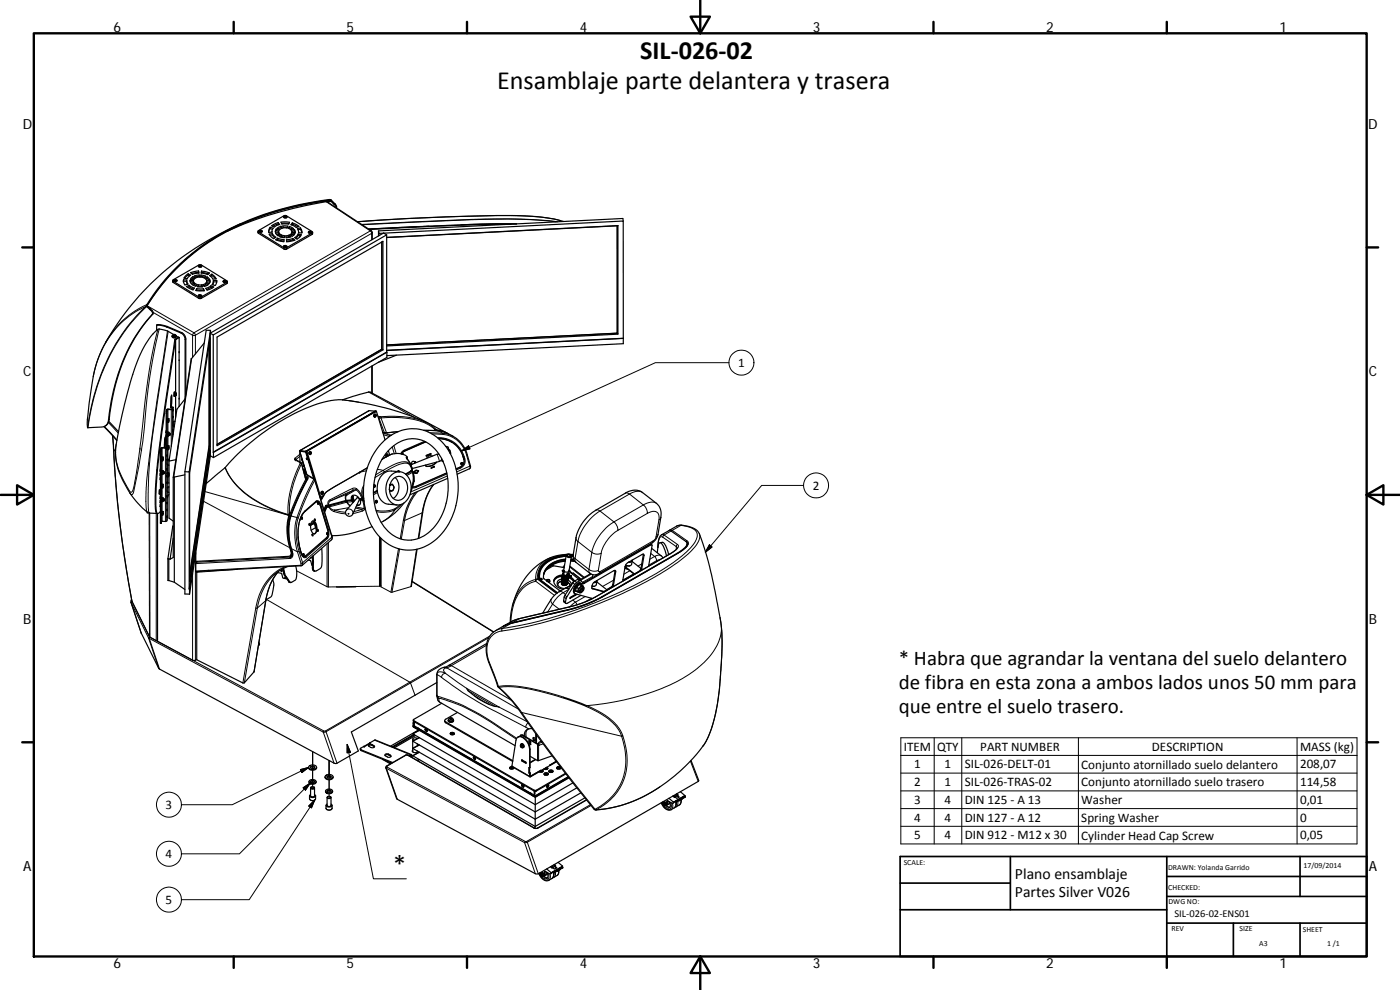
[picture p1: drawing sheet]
<svg xmlns="http://www.w3.org/2000/svg" width="420mm" height="297mm" viewBox="0 0 420 297" stroke-linecap="round" stroke-linejoin="round" font-family="sans-serif">
<defs><g id="words">
<g font-size="7.9">
<text x="192.1" y="17.7">SIL‐026‐02</text>
<text x="149.2" y="26.7">Ensamblaje parte delantera y trasera</text>
<text x="118" y="262">*</text>
</g>
<g font-size="6.3">
<text x="269.7" y="199.6">* Habra que agrandar la ventana del suelo delantero</text>
<text x="269.7" y="206.8">de fibra en esta zona a ambos lados unos 50 mm para</text>
<text x="269.7" y="214">que entre el suelo trasero.</text>
</g>
<g font-size="4.7">
<text x="304.6" y="263.9">Plano ensamblaje</text>
<text x="304.6" y="269.3">Partes Silver V026</text>
</g>
<g font-size="4.2">
<text x="34" y="9.6">6</text>
<text x="104" y="9.6">5</text>
<text x="174" y="9.6">4</text>
<text x="244" y="9.6">3</text>
<text x="314" y="9.6">2</text>
<text x="384" y="9.6">1</text>
<text x="6.8" y="38.7">D</text>
<text x="410.6" y="38.7">D</text>
<text x="7" y="112.9">C</text>
<text x="410.8" y="112.9">C</text>
<text x="7" y="187.1">B</text>
<text x="410.8" y="187.1">B</text>
<text x="7" y="261.3">A</text>
<text x="410.8" y="261.3">A</text>
<text x="34" y="290.4">6</text>
<text x="104" y="290.4">5</text>
<text x="174" y="290.4">4</text>
<text x="244" y="290.4">3</text>
<text x="314" y="290.4">2</text>
<text x="384" y="290.4">1</text>
</g>
<g font-size="3.9">
<text x="221.5" y="110.1">1</text>
<text x="243.9" y="146.9">2</text>
<text x="271.2" y="225.2">ITEM</text>
<text x="281.3" y="225.3">QTY</text>
<text x="294.2" y="225.2">PART NUMBER</text>
<text x="345.7" y="225.3">DESCRIPTION</text>
<text x="390.2" y="225.4">MASS (kg)</text>
<text x="274.3" y="230.6">1</text>
<text x="283.5" y="230.6">1</text>
<text x="289.5" y="230.6">SIL‐026‐DELT‐01</text>
<text x="324.5" y="230.7">Conjunto atornillado suelo delantero</text>
<text x="390.2" y="230.6">208,07</text>
<text x="274.3" y="235.9">2</text>
<text x="283.5" y="235.9">1</text>
<text x="289.5" y="235.9">SIL‐026‐TRAS‐02</text>
<text x="324.5" y="236">Conjunto atornillado suelo trasero</text>
<text x="390.2" y="235.9">114,58</text>
<text x="49.7" y="242.7">3</text>
<text x="274.3" y="241.2">3</text>
<text x="283.5" y="241.2">4</text>
<text x="289.5" y="241.2">DIN 125 ‐ A 13</text>
<text x="324.5" y="241.3">Washer</text>
<text x="390.2" y="241.2">0,01</text>
<text x="274.3" y="246.5">4</text>
<text x="274.3" y="251.8">5</text>
<text x="283.5" y="246.5">4</text>
<text x="283.5" y="251.8">4</text>
<text x="289.5" y="246.5">DIN 127 ‐ A 12</text>
<text x="289.5" y="251.8">DIN 912 ‐ M12 x 30</text>
<text x="324.5" y="246.6">Spring Washer</text>
<text x="324.5" y="251.9">Cylinder Head Cap Screw</text>
<text x="390.2" y="246.5">0</text>
<text x="390.2" y="251.8">0,05</text>
<text x="49.7" y="257.4">4</text>
<text x="49.7" y="271.2">5</text>
</g>
<text font-size="3.1" x="352.5" y="275.2">SIL‐026‐02‐ENS01</text>
<g font-size="2.4">
<text x="271.2" y="259.7">SCALE:</text>
<text x="350.6" y="260.9">DRAWN: Yolanda Garrido</text>
<text x="391.2" y="260.6">17/09/2014</text>
<text x="350.6" y="267">CHECKED:</text>
<text x="350.7" y="271.4">DWG NO:</text>
<text x="351.6" y="279.3">REV</text>
<text x="372" y="279.4">SIZE</text>
<text x="391" y="279.6">SHEET</text>
<text x="377.9" y="283.8">A3</text>
<text x="398.3" y="283.8">1 /1</text>
</g>
</g></defs>
<g fill="none" stroke="#000" stroke-width=".3">
<path d="M77.6 69.6v.4M82.5 71.4h-.1M83.7 70.3l-.4 .3M83.9 70.5l-.3 .2M85.2 74.4v.3M86 74.4v.4M86.1 68.2l-.2 .2M87.7 67.3h.1M93.7 69.9v.4M97.9 60.5l13.2 8.8M98.7 60l-.7 .5M98.9 60.4l-.5 .2"/>
<path d="M100.7 61.4l-.2 .1M111.1 69.3l.4 .7 .2-.2M111.1 69.3l-52.9 30.5M111.1 69.3h.4M111.5 72v-2l-52.9 30.6v5.6M166.9 66.6l-10.9-.8a379.2 379.2 0 0 0-32.8 .9l-14.5 .7M167.4 66.5l-9.2-.7a351.2 351.2 0 0 0-35 .8l-14.7 .7M168 66.1a71.4 71.4 0 0 0-18.9-1.4l-26.6 .9-15.2 .9M44 92a58.5 58.5 0 0 0-17.3 34l-.3 2.3M44.1 91.4a26.2 26.2 0 0 0-12.3 11.2M44.2 91.7l14 8.1M44.2 91.5v.1"/>
<path d="M45.6 93.1l-.2 .2M45.9 94.2l-.2 .1M46 93.7l11.8 6.9a.43 .43 0 0 0 .7 0 .43 .43 0 0 0-.2-.7l-.1-.1M47.4 98.8a221.9 221.9 0 0 0-5.1 33.2l-1.9 13.1a3.1 3.1 0 0 1-1.1 2.6 20.2 20.2 0 0 1-4.6-13.4l.2-1.2M47.6 97.4l-.2 .1M47.8 98.7a226.9 226.9 0 0 0-4.9 33.5l-2.4 13.2a4.3 4.3 0 0 1-1 3l-.5-.4M50.1 97.9l-.2 .2M50.3 98l-.3 .1M50.3 99.3l-3.3 21.3-2.8 21.3-.4 7.3 .1 3.2 .3 1.3M50.5 99.4l-2.4 15.4a266 266 0 0 0-3.5 27.7l-.1 9.5 .1 1.5 .3 .4M52 84.4v.4M54.6 99.8l-.2 .1"/>
<path d="M58.2 99.8l-.4 .8v6.7M59.7 89.1v.4M60.4 89.1v.4M68.1 84.7v.4M28 112.9a28.1 28.1 0 0 1 15.7-20.9 60.1 60.1 0 0 0-17.4 36.3M51.7 100.7a.62 .62 0 0 0 1.1 0M52 100.5a.26 .26 0 0 1 .3-.2 .26 .26 0 0 1 .2 .3l-.3 .1zM52.5 102h.2l-.1 16.8M52.6 101.8l.1 16M52.6 101.8h.1M52.7 118.8v6.7M52.7 118.8v6.3"/>
<path d="M52.9 118v.5zM55.8 101.7l-.2 .2M102.8 120l2.2 .3M102.9 120l4.8 .7M110.6 117.6l13.6 7.6M111.5 109.9v8M218.8 108.8h-22.1l-58.1 26.5M31.3 128l3.8 4M32.5 126.8l3 3.1M32.8 125.9l-.2 .1M33.8 130.7l1.8 23.1 1.3 10.2 2.7 16.5M34.1 134.6l.6 .9"/>
<path d="M34.7 135.6h.1M48.1 135.5h.2M48.2 134.9l.2 .1M48.2 134.5h.2v2.6M48.4 137.3h.1M48.4 138.3v2.9M48.7 138.3v2.9M48.7 134.3v2.8M49.7 134.3l-.1 22.2M49.8 131.1h.1M49.8 129.9h.1M49.8 132.3h.1"/>
<path d="M49.9 124h.2M49.9 134.2h.2v22.1M49.9 123.4h.2M49.9 133.8h.3M50 123h.2v2.6M50.2 125.7v.1M50.2 126.7v3M50.2 129.8h.1M50.2 130.8v2.9M50.4 122.7v2.9M50.4 126.8v2.9M50.4 130.8v3"/>
<path d="M50.4 134.9v2.9M50.4 139.6v2.3M50.6 130v.6M51.4 122.8v11.2M51.6 122.7h.2v8.4M51.7 122.2h.2M63.1 135.1l.1 1.6M88.5 138l1.6 .8M88.6 137.5l-.1 .5M88.6 137.5l.3 .5M89.9 135.5l2.2 6.9M90 136.3l-1.4 1.2"/>
<path d="M90 136.9l-1.2 1.1h-.3M90.1 138.8v.2M90.1 135.1v.1M90.1 139a30.3 30.3 0 0 0-3.6 15.4 32.6 32.6 0 0 1-17-10.7l-1.9-3.4M90.1 139l.4 .2v-.2M90.3 138.7l-.2 .1M90.7 137.9l.4 1.9M91.6 135.4l2.5 8.2M110.6 123.3l-20.4 11.8M112.5 123.5h.1M113.4 124.9l.5 .1M113.6 125.4l1.8 4.4"/>
<path d="M113.9 125h.3M113.9 125l-.2 .5 .6-.1 1.7 4.5M114.2 125l.1 .4a25.6 25.6 0 0 1 14.4 2.1l2.2 1.5M114.2 125l5.2-.1a21.6 21.6 0 0 1 8.3 1.7M114.9 129.7l.2 .1M114.9 129.9l2 .6M115.1 130.4l1.8 .6M115.1 129.8h.1M115.1 129.8l.6 .1M115.7 129.9h.1M116.3 129.8l.1 .1M116.4 129.9h-.7"/>
<path d="M116.9 130.5l.4 .1M116.9 130.5l-.1 .5M117.3 130.6v.1M117.5 130.5l-.2 .1M117.7 136.2l-3.1 1.6M117.7 134.1l.6 2M118.2 133.7l.7 2.4M119.5 129.5l-3.1 .4M121.4 135.2l-1 1 1-.9M121.4 135.2l-.1-.2-.5 .4-.6 .7M121.4 135.2v.1M121.4 135.3v.1"/>
<path d="M122.1 136.9l-.2 .3M122.2 137.6l-.3-.4 1.1 1.7 .8 2.1a2.57 2.57 0 0 0-3.7-2.3l-2.4 .9-2.8 1.6 .4 .4a13.9 13.9 0 0 1 6.5-2.6l1.1 .5 .7 1.6M127.2 129.1l4.2 .2M127.4 132.4l-6.1 2.6M127.6 132.5l-6.2 2.7M127.7 132.6l-6.3 2.7M128 139.9v.1M129 129.8l3.9 .2M129.6 130.2l3.4 .1M130.9 128.8l.2 .2M131.2 136.3l.7 2.2M131.3 131.3a7.9 7.9 0 0 1 8 5.7l-.2 .1"/>
<path d="M131.4 129.2v.1M131.4 129.3l1.5 .7M131.5 131.5a7.7 7.7 0 0 1 7.6 5.6M131.6 129.3l1.6 .3 1.3 .5M131.6 131.6l2.4 .4 1.5 .7M132.9 130l1.6 .3 1.4 .6M132.9 130l.1 .3M133 130.3a8.2 8.2 0 0 1 7 6.1M138.6 135.3l2-1.5 .4 .9zM139.1 137.1l.2 .7M139.1 137.1h-.1M139.3 137.8a2.09 2.09 0 0 1-1.2 2.4"/>
<path d="M139.3 137.8h-.1M139.3 137l.2 .7-.2 .1M139.5 137.7a2.06 2.06 0 0 1-1.3 2.6l-.1-.1M140 136.4l1 3.5M140.2 136.3l-.2 .1M141 139.9l.1 .5-.2 .3M141 139.9l-3.9 1.7M141.2 139.7l-.2 .2M44.8 153.9h.1M44.8 153.9l.1 37.2M44.9 153.9l.1 37.3-.2 .4M46.9 154.1v38.1"/>
<path d="M48.1 141.4h.1M48.1 150.7h.1M48.1 142.6h.1M48.1 143.8h.1M48.1 152h.1M48.1 149.5h.1M48.1 156.9h.2M48.2 147.1v1M48.4 142.4v2.9M48.4 141.4h.1M48.4 145.4v.1M48.4 146.4v.8"/>
<path d="M48.4 147.8v1.6M48.4 149.5h.1M48.4 150.5v2.9M48.4 153.6h.1M48.4 154.6v1.9M48.4 147.3v.6zM48.7 142.4v2.9M48.7 146.5v2.9M48.7 150.5v2.9M48.7 154.6v1.8M48.9 141.5v.6M48.9 149.6v.7"/>
<path d="M50.4 143.1v1.8M61.1 150.4l25.9 13.9M61.5 147.5l25.2 7.1M67.6 140.3a24.2 24.2 0 0 0 13.2 12.1l5.6 2.1M86.8 155l.2 .1-.3 1.6-.1 3.2M86.8 157.3a18.9 18.9 0 0 0 .7 7.3l-.1-.1M86.8 157.3l-.2 .1M87.2 154.9l.2-.1-.6 2.5M87.4 154.6v.2l1.7 .5M87.4 154.6l-.2 .1M89.1 155.3l.4 .2M89.1 155.3a18 18 0 0 0 .2 10.3"/>
<path d="M89.5 155.5a17.7 17.7 0 0 0 .3 9.9M91 140.8l.6 .1M91.2 141.5h.2M91.2 141.5l.3 .3M91.2 141.5v.1M91.3 142.1l2.8 1.6M91.5 142.6l.7 .4M91.5 141.8l-.2 .2M91.5 141.8l.1 .3M91.5 153.5l-1 1.4-.8 2.4M91.6 153.4v-.2a11.2 11.2 0 0 0-2 9.3l.6 2.9M91.6 143.2l.4 .2-.2 .3"/>
<path d="M91.6 141.6l.1 .5M91.7 143.9l-1.2-4.7a34.2 34.2 0 0 0-3.8 15.1l-.3 .2 .4-.1M91.9 143.8l.1 .4-2.6 5.2-2.3 5.6M92.2 143l.2 .3M92.2 143l-.2 .4-.4-.3M92.2 143.6h.1M92.4 143.7l-2.6 5.2-2.4 5.7M92.4 143.7l-.2 .1M92.4 143.3v.4M92.4 143.3l-.2 .3-.2-.2 .2 .2M93.9 156.9l.1 .3M94.1 143.7v.2"/>
<path d="M94.1 143.9l.4 .2M94.1 143.9a73.8 73.8 0 0 0-5 11.4M94.3 143.7h-.2M94.4 156.6l.6 2.1M94.5 144.1l5.1 17.1-8.8 7.6-1-3.4M94.5 144.1a75.4 75.4 0 0 0-5 11.4M94.5 144v.1M94.8 150.6l-3.2 2.8M94.9 150.6v-.3l-3.3 2.9M94.9 150.3a.99 .99 0 0 1 1 .3 .99 .99 0 0 1 .2 1M94.9 150.5a.98 .98 0 0 1 1.2 1.1M94.9 150.5v.1"/>
<path d="M95 150.5h-.1M96.1 149.4h.5v.3M96.1 151.6l2.3 7.3M96.1 151.6h.1M96.3 149.8h.1M96.3 151.5l2.2 7.3-.1 .1M96.6 149.4l-.2 .4M96.6 149.7l-.2 .1M97.9 151.6l-.2 .2M98 152l-.6 1.7M98.1 151.7l-.7 1.7M98.1 151.7l.1 .1"/>
<path d="M98.2 151.6l-.1 .1M98.2 151.8v.4M98.2 152.2l-.1 .1M98.4 158.9l.1 1.5-.4 1M98.4 151.8h-.1M98.4 158.9h-.1M98.4 151.8h-.2M98.5 158.8l.1 .3a2.95 2.95 0 0 1-.4 2.5l-.1-.2M98.6 151.7l-.2 .1M98.7 152.1l-.5 .1M98.7 152.1l.5 .7 .9 .6 .2 .1 .1-.4M98.8 151.5l-.2 .2"/>
<path d="M98.8 151.8l-.1 .3M98.8 151.8h-.5M98.8 152.1h-.1M98.8 151.7v.4M98.8 151.7v.1M98.8 152.1a1.94 1.94 0 0 0 1.6 1M99 150l.4 .2M99 150a1.72 1.72 0 0 0-.6 1.8M99 151.7h-.4M99 151.4v.3M99.4 150.2a1.15 1.15 0 0 0-.8 1.4M100.3 153.5l3.5 .7"/>
<path d="M100.4 153.1l3.3 .6M103.8 150.2l-.2-1.1 .3-.7-4.5 1.8M104 153.1a1.13 1.13 0 0 1 1.4-.2 1.13 1.13 0 0 1 .4 1.4M104 150.3a1.49 1.49 0 0 0 1 1.5M104 150.3l-5.2 1.4M104.1 148.5l-.2-.1 2.1-1.3-6.6 3.1M104.1 148.5l-.3 .7 .1 1M104.1 150.1v.2M104.1 150.3h.1M104.1 150.3l-5.1 1.4M104.2 150.7l-5.4 1.4M104.2 150.7l.9 1"/>
<path d="M104.2 150.1l-.1 .2 1.7-.2-1.5 .2M104.3 150.3l-.1 .4M104.3 150.3h-.3M104.6 152.3l-4.2 .8M105.7 150.5l-1.5 .2M105.8 146.6l.2 .5 .8-.1M105.8 146.6l-6.8 3.4M105.8 146.6l.6-.2 .6 .2M105.9 149.8h-.2M106.7 152.4l1.9 .4 .6-.2M106.8 147l1.2 1.1 .6 1.5M106.8 152.1l2.4 .5"/>
<path d="M106.8 147l-2.7 1.5M107 146.6l-.2 .4M107 146.6l1.2 1.4 .7 1.6M107.9 141.7h.1M107.9 141.7l-8.2 4.7a5.4 5.4 0 0 0-3.1 3.3M108.7 153.3l-.1-.5-2.4 .7M108.7 153.3l-2.8 .8M108.8 149.6l-.1 .2M108.8 150.2l-.7 .1M108.8 150.2l.4 2.4M108.9 149.8l-.1 .4M108.9 149.8l-.7 .1 .5-.1"/>
<path d="M109 149.8l.1 .3M109 149.8l.1-.1-.4 .1M109 149.8h.1M109 149.8h-.1M109.1 150.1l-.3 .1M109.1 150.1l.2 .6M109.1 146.7a3.2 3.2 0 0 0 0 2.4M109.1 150.1l.1 .3M109.1 145.7l-.4 .9-.1 1 .3 2M109.2 150.1h-.1M109.2 152.6l.3 .1M109.5 152.7l-.8 .6"/>
<path d="M109.5 152.1v.6M110 141.2l-2.1 .5M110.2 140.4l-2.3 1.3M112.1 146.1l.2 .1M112.4 145.4l-.2 .1M113 150.1a.4 .4 0 0 0-.3 .4 .4 .4 0 0 0 .2 .4M113 153.5a8.3 8.3 0 0 0 5.6-.6l-1.8 2.2-1.7 1.3M113.3 140.9l1.6 .3-2.2 1.3M113.3 147.3l-1.2 .7M113.3 147.7l-1.2 .8M115.3 141.6l-2.8 1.7M118.6 152.5l-.3 .2a9.2 9.2 0 0 1-5.5 .4"/>
<path d="M119.6 141.5h.3M119.6 141.2l-.3 .3M120.4 151.3l-1.8 1.6v-.4l1.4-1.1M121.1 156.1l-1 5.6M123.1 141.5h.1M123.2 141.5l-1.4 .9 1.7-1 .3 .3-1.7 1M123.6 141.4l.3 .2-.1 .1 .2 1.7-.6 2.9M123.6 141.4l.3 .2M123.6 141.4h-.1M123.6 141.4h.1M123.6 141.4l-.4 .1M123.7 141.3l-.2 .1"/>
<path d="M123.9 141.5v.1M123.9 141.6l.3 2.7M123.9 141.6l.3 2.7-.8 2.6M124.7 145.9l.1 .1M124.8 146l-1 .2M124.9 146.2l-1.2 .2M125.4 147.4a18.3 18.3 0 0 0-4.1 8.8h-.1a16.4 16.4 0 0 1 3.5-8.5M126.9 153.7l-5.5 2.5-1 5.6M130.1 145.4a17.9 17.9 0 0 0-3.4 8.5l-1.2 7.7M134.1 142l-9.3 4M134.1 142.2l-9.2 4-.1-.2M134.2 142.8l-10.9 4.8"/>
<path d="M138.1 140.1v.1M138.1 140.2l-1.2 .5M138.2 140.4l-1.3 .6M178.8 153.1l.6-.1 .7 .3 4.1 3.3M184.2 156.6a15 15 0 0 0-6.6 9.1M185.4 159.2a11.3 11.3 0 0 0-5 6.8 2.81 2.81 0 0 1-2.8-.3M187.7 148l.5-.1 .7 .3 4.2 3.3M192.9 147.8a3.7 3.7 0 0 0-4 .4l-8.8 5.1a14.9 14.9 0 0 0-6.7 9.2M193.1 151.5a3.1 3.1 0 0 1 1.2 2.6 2.27 2.27 0 0 1 3.3 .1l.1 1.8M193.1 151.5l-8.9 5.1M194.3 154.1l-8.9 5.1a2.97 2.97 0 0 0-1.2-2.6M197.1 151a3.7 3.7 0 0 0-4 .5"/>
<path d="M198.3 155.2l-.6 .8-.8 5.1M201 159l.7 .1-.2 .3M201.4 159.3l-2.1 1.2 4 2.9M203 157.9a5.6 5.6 0 0 1 6.2 2 5.6 5.6 0 0 1-2.3 4.9l-3.5 3-6.5 4.3-6.8 3.7-9.3 4.2-7.6 2.9-9.3 2.9-7.2 1.7-5.9 1.1 2.6-1.6-2.6 1M204.6 157.6l-2.9 1.5 4.5 3.2-.1 .3M241.2 145.6h-12.6l-16.9 20.1M57.8 172.2v25.9M58.6 166.7v31.4M62.5 171.1l.3 .2M62.5 171.1l-3.7 .2M71.2 170.8l-12.2 .9M79.9 179.8l43.3 25.1"/>
<path d="M83.6 171.4a17.6 17.6 0 0 0-3.9 8.8l-2.5 2.2-3.9 22.5M84.5 171l.2 .3M85.1 172.1h.3M85.4 172.7h.1M85.5 170.1a15.2 15.2 0 0 0-8.6 12.4h.2a18.9 18.9 0 0 1 5.3-10.2M85.5 172.7h.2M85.7 173.2l.1 .2M86.7 174.5l.1 .1M86.8 174.5l.2 .1M87 167.6l-28.2 1.5M87 163.9l.2 .1M87.1 167.2l-28.1 1.5"/>
<path d="M87.1 167.2h.1M87.1 167.2v.4M87.1 166.8h.1M87.2 167.2l.3-.2zM87.4 165.2l-.1 .2M87.7 165.5l-.2-.9 1.8 1M87.8 165.6a1.18 1.18 0 0 1-.8 1.8l.2-.2M87.8 166.3l-.6 .5-.1 .4M89 171.3l9.2 4.7M89.3 165.6l1 3.4M89.8 165.4l-.5 .2M90.2 165.2h.1"/>
<path d="M90.2 165.3l.2 .8a1.08 1.08 0 0 0 1.5 1.1M90.3 169a.3 .3 0 0 1 .4-.1 .3 .3 0 0 1 .1 .4l-.1 .3M90.3 169l-.1 .6-27.7 1.5M90.4 165.9h.1M90.7 166.7l.5 .3M90.9 166.9l1 .3M93.8 170.3l.1 .1M93.9 170.3l.1 .1M94 170.9l.3 .4M94 170.9h.1M97.9 161.3l.2 .1M98.1 161.4l-6.4 5.6-.1-.1"/>
<path d="M98.2 163.1v12.9M98.2 176l.4 .1M98.2 161.6l-6.3 5.6M98.6 162.8v13.3M99.7 161l-.2 1M99.7 160.6l-.1 .1M101 176.1h-2.4M113.9 161.1v14.8M113.9 175.9l-7.1 .1M114.1 175.8l-.2 .1M114.1 161.2v14.6M114.2 161.4v14.4"/>
<path d="M114.2 175.8h-.1M114.4 175.7l-.2 .1M114.4 176.1l3.2 1.6M119.6 164.6l-2.3 13.1M119.9 164.7l-2.3 13M123.3 176l-5.7 1.7M123.5 175.9l-.2 .1M123.7 174.5l24.4 15.2M125 164.8l-1.7 11.2M160.7 173.9l.6-.2-.5 .7zM161.7 173.7l.1 .2M161.7 173.8h.1"/>
<path d="M161.8 173.9l5.3 4.1M161.9 173.9h-.1M162 173.7l-.1 .1M162.1 173.9l-.1 .1M165.3 167.3a6.7 6.7 0 0 0-4.6 6.6 9.8 9.8 0 0 0-6.9 7.9M165.4 179.9v.7l.4 .7 2 1.5M166.1 169.8l-2.2 1.2M166.4 178.6l-5.6-4.2a10.2 10.2 0 0 0-7.1 8.9l-.4 3.3M167.8 177.6l.5-.1 .7 .3M167.9 174.6l-.5 .7M168.4 174.6a1.03 1.03 0 0 0 .9 .7 1.03 1.03 0 0 0 1-.6M168.5 174.8a1.13 1.13 0 0 0 1.6 .3"/>
<path d="M168.5 174.2a1.02 1.02 0 0 0 .9 .7 1.02 1.02 0 0 0 1-.6M168.6 173.9a1.04 1.04 0 0 0 .9 .6 1.04 1.04 0 0 0 1-.5M168.6 175.4l.4 .2M168.6 174.1l.1 .4M168.6 173.5a1.04 1.04 0 0 0 .9 .7 1.04 1.04 0 0 0 1-.6M168.7 173.7a.93 .93 0 0 0 .8 .8 .93 .93 0 0 0 .9-.6M168.7 175.4l-.3-.2 .2 .2M168.7 173.1a1.04 1.04 0 0 0 .9 .7 1.04 1.04 0 0 0 1-.6M168.7 174.9h.1M168.8 172.8a1.04 1.04 0 0 0 .9 .6 1.04 1.04 0 0 0 1-.5M168.8 171.3l.5 .3-.4-.2M168.8 173.8l.8 .3"/>
<path d="M168.8 174.3l-.1 .1M168.8 173.9v.1M168.8 172.4a1.08 1.08 0 0 0 1.8 .3M168.8 171.2l.1 .2M168.9 173.5h.1M168.9 172a1.05 1.05 0 0 0 1.5 .6M168.9 171.4l.1-.3 .3 .3M168.9 173.2l.1 .1M168.9 171.4v.1M169 175.3h.8M169 171.3l.3 .1M169 167a7.4 7.4 0 0 0-7.2 5.3l.1 1.6"/>
<path d="M169 177.8l.7 .6M169 177.8a10.7 10.7 0 0 0-3.9 4.6l-.7 1.2M169.1 171.2v.1M169.3 179.1l.6 .5M169.3 170.2l-.1 .1M169.4 169.5l-.4 .7M169.6 178.6l.5 .5M169.6 174.2v.1M169.7 168.2a7 7 0 0 0-6.5 4.1M169.7 168.1a8.3 8.3 0 0 0-6 2.9M169.9 166.8a8.6 8.6 0 0 0-7.9 4.4l-.3 1.5M169.9 176.4l.8 .4-.6-.3-.6 .1"/>
<path d="M169.9 166.6a8.3 8.3 0 0 0-8.2 4.9l-.1 2.2M170 166.5a8.6 8.6 0 0 0-8.4 4.9l-.3 2.3 5.7 4.4M170 174.8v.1M170.1 175.2l-.3 .3M170.2 173.8v.1M170.2 175.3l-.5 .3M170.2 172.2l.9 1M170.2 173.4l.1 .1M170.3 174.6v.1M170.3 173.7v.1M170.3 172.1l1.1 .7M170.3 175.1a1.07 1.07 0 0 1-1.7 .3"/>
<path d="M170.3 173.7h.1M170.3 174.3l-.6 .5M170.7 176.8l-1.7 1M170.8 172.1l-.1 .3M170.8 175.1l.3 .6M171 170.1l4.1 3.3M171 173.2l-.8-.9 .8 1M171.3 168.2l1.1 .1M171.3 168.1l1 .1M171.4 175.7h.1M171.4 166.5h.6M171.5 166.6l.5 .1"/>
<path d="M171.5 166.8h.5M171.9 174.9l.6 .4M172 166.4l.1 .6 .5 .6M172.1 177.2l.2 .1M172.2 176.6l.2 .1M172.5 174.3l.6 .5M172.5 168.4v.1M172.6 167.6l4.2 3.3M172.6 167.6v.8l.3 .3M172.9 161.3l.1 .6 .4 .6M173.3 173.9l.6 .4M173.4 162.5l4.2 3.2"/>
<path d="M173.4 162.5l-.8 5.1M174.1 177.5h.2M174.9 176.6v.1M175.1 174.9l.3 .1M175.6 179l-2.9 1.7-.8-.7M176.8 170.9l.2 1.1M177.2 172.1h.1M177.5 179.5l-1.8 1M177.6 165.7l-.8 5.2M177.7 176.6l.1 .1M177.8 173l-3 1.7M178.7 179.2l-4 1.8-3.8 1.1"/>
<path d="M179.6 171.1l.1 .4h.5l-.5 .6M180.4 166l-.8 5.1a2.81 2.81 0 0 1-2.8-.2M180.6 179.1v.1M180.8 179.1l-4.6 2.1-6 1.9M181.2 177.5l.1 .1M181.6 177.4h.1M183.1 176.5v.1M183.7 176l-1.6 .9M183.9 175.4l.2 .1M184.1 174.1l-3.2 1.9M184.6 171.4l.2 .2M187.3 174.1h.1"/>
<path d="M189 171.3l-1.8 1M190.2 172.2l-3.3 1.9M191.6 171.6h.1M192.4 170.5l.2 .1M192.6 169.2l-1.1 .6M193 166.5l.3 .2M193.1 164.4h.1M194.3 163.7h.2M195.1 163.3l.2 .2M195.3 166.1l1.2 .9-1.5 .8M195.7 162.9l.4-.6-15.9 9.2M196.9 161.1l-.2 .6-.6 .6"/>
<path d="M197 168.2l-2.3 1.4M197.5 160.4l-.6 .7M198.4 166.8a1.81 1.81 0 0 0-1.9 .2l.4 .5 .1 .7 1-.3M198.5 160.5h.8l-.4 .7M198.9 161.2a.8 .8 0 0 0-.9 0 .8 .8 0 0 0-.3 .9l-.2 2M198.9 161.2l4.1 2.8v.8M201.2 166.1l-22.6 13.1M203.1 166.1v.1M203.3 163.4a.57 .57 0 0 0-.3 .4 .57 .57 0 0 0 .2 .6M203.3 163.4a.92 .92 0 0 1-.3 1.4l-1.9 1.3M203.4 166l-22.6 13.1M203.4 166l-.1 .1"/>
<path d="M205.9 162.5l.2 .1M206.1 162.6l.3 .6M206.1 162.6h.1M206.2 162.8l.2 .5M206.2 163.5v.3M206.2 162.3a1.13 1.13 0 0 1-.3 1.9l-2.5 1.8M209.9 160.2a5.5 5.5 0 0 1-2.3 4.9 79.4 79.4 0 0 1-23 13.9 129 129 0 0 1-34 10.3M212.9 163.5l.8 .6-2 1.6zM39.3 180.8l5.3 10.6M42.4 190l-3-9.1 .1-.3 5.4 10.6 52.5 28.2 49.6-28.6M44.6 191.4l3.1 9.2M44.6 191.4l.2 .2"/>
<path d="M44.8 191.6l52.2 28.1M44.8 191.6l3.1 9.1M44.9 191.1l-.3 .3M76.8 182.4l-3.9 22.5M77.6 193.3l.1 .2M79.8 180.1l-3.6 21.5M134.6 199.7l.8 .1-.8-.1M134.7 199.6l.8 .1-1.2 .6-.9-.1 .7 .2 21.5 12.4M146 193.6l-10.5 6.1 17.9 10.4M146.7 198.7l1.6 3.6 1.3 3.7a42.3 42.3 0 0 1 16.8 2.3l8 2.7 1.8 .7-.2 .3a76.3 76.3 0 0 0-23.5-6l-2.8 .2M146.7 191.3l-23.5 13.6M148.7 189.2l2.1-.6-.2 .7"/>
<path d="M150.6 189.3a5.5 5.5 0 0 0-4.4 6.9l.6 2.5M155.8 185.6l-2.1 1.2M155.8 185.6l-2.6 1M169.2 180.2l.5 .5M170.2 183.1l-16.8 3.9M170.4 182.9v.1M170.8 182.1l-14.9 3.5M173.2 181.4l-.5-.7-1.6 1.3M216.1 185.4a13.2 13.2 0 0 1-4.3 12.9 46.1 46.1 0 0 1-21.9 11.1l-6.8 1.4-6.9 .9a20.9 20.9 0 0 1 9.7 6.9l1 2.3h-.3M216.5 188.5v-.1a115.3 115.3 0 0 1-.4 15.6M97 219.7l3.3 9.3M97.2 219.3l-.2 .4"/>
<path d="M97.7 219.3l.1 .2M97.8 219.5l-.8 .2M97.8 219.5l3.3 9.5M123.2 204.9l1.4 3.7M123.2 204.9l-25.4 14.6M124 216.9l.2 .1M124.2 216.2v.3M124.3 217.7h-.3M124.6 217.9l-.3 .3M124.9 218.4v.2M125.6 218.5l33.5 19.4M131.1 208.7l.1 .4 .5 .5 .2 1"/>
<path d="M131.1 202.5l1.4 .8M131.1 202.5v6.2M131.1 208.7l.3 .3M131.4 209l1.2 .3a71.8 71.8 0 0 1 20.7 11l1.8 1.2M131.4 209a1.34 1.34 0 0 0 1.4 .7l.3 .1a46.1 46.1 0 0 1 10.1 4.4l11.7 7.6M132.5 203.3a119 119 0 0 0 21.6 13l3.7 1.9M133.2 200.2l.8 .2-.9 .5 .6 1.2M133.7 202.1a1.08 1.08 0 0 0-1.2 1.2M133.7 202.1l-.4-.3a1.37 1.37 0 0 0-2.2 .6v.1M133.7 202.1l6.3 4.4 9.8 5.7 8.4 4.3M133.8 216.6v.3M134.6 215.9a.83 .83 0 0 0 1.4 0"/>
<path d="M135.1 215.5l.5 .1a.29 .29 0 0 1-.3 .2 .29 .29 0 0 1-.2-.3zM140.5 207.2l8.2 4.8M142.3 208.7l1.1 .8M143.5 209.4l3.3 1.9M149.4 205.9l.3 .3M149.6 206.2h.1M149.7 206.2a38.9 38.9 0 0 1 6.9 7.6l30 7.1M156.3 213.8h.3l1.3 1.9a476.6 476.6 0 0 0 20.7 27.1 16.4 16.4 0 0 0 8.6-19.4l-.6-2.5M158.5 216.9l-.7 1.3 .9 .5M176 212a19.6 19.6 0 0 1 9.7 7.1l.9 1.8M216.1 203.9v.1a44.4 44.4 0 0 1-4.9 19.6l-.2 .3M90.2 230.9l2.4-.6-2 1.5z"/>
<path d="M91 236.4l2.1-1.5-1.4 2.2zM92.6 230.3l-22.9 11.1h-15.2a3.7 3.7 0 0 0-5.4-3.5 3.7 3.7 0 0 0-.6 6.4 3.7 3.7 0 0 0 5.9-2.4l.1-.5M92.9 239.7a1.07 1.07 0 0 0 1.8 0M93.1 234.9l-21.2 21.3h-17.4a3.7 3.7 0 0 0-5.4-3.5 3.7 3.7 0 0 0-.6 6.4 3.7 3.7 0 0 0 5.9-2.5l.1-.4M93.2 238.8a.71 .71 0 0 0 1.2 0M93.2 238.7a.63 .63 0 0 0 .6 .4 .63 .63 0 0 0 .6-.4M93.8 225.5v5.1v-5.1v4.8M93.8 234.6v-3.5v3.8M93.8 235.3v1M98.8 228.2v5.2zM98.8 237.4v-3.4v3.7M98.8 228.2v5"/>
<path d="M98.8 238.2v1M104.2 223.4l7.9 40.3h9.9M104.2 223.4l1 2.3-1 .2zM108.4 225v.2M111.7 223.4v.3M112.2 223.7v.3M112.4 222.1l10.8 4.4M115.8 230.4l41.6 22.4 .9-.1 19.1-11M115.8 228.2l1.5 .9M116 229.9h.1M116.1 229.9l.1 .3M116.2 230.2l-.2 .3 3.2 9.3"/>
<path d="M116.2 230.2l41.4 22.3M116.6 226.3v.2M117.2 226.6v.2M121.7 226.6h.2M121.9 226.6h.4M121.9 226.6l-5.8 3.3M122.3 226.6h.2M122.3 226.6l37.9 21.9M123.7 226.7h-.5M123.9 225.5l.2 .2M124.4 220.5l-6.4 3.7M125.3 225.5l-.2 .2"/>
<path d="M133 222.9l-.1 .1M139.3 226.5v.1M153.6 229.8l5.6 3.3M156.2 223.7l.4 .2-.1 .3zM156.3 223.4h.3a.62 .62 0 0 1 .3 .9M156.9 220.6l-.2 .1M159.1 224.8l-.1 .1M159.6 238.5v.2M160.1 221.3l.1 .4 .4 .4M160.3 237.1v.3M160.3 237.9l.2 .1M160.9 237.1v.3"/>
<path d="M161.3 223.6v4.6M161.6 223.7v4.5M162.7 222.7l-1.1 .4M163 223.2l-1.2 .4M165.6 236v.1M166.3 235.6v.1M169.4 233.8v.1M169.9 233.6h.1M170.5 233l-10.3 6M186.9 220.9a17.4 17.4 0 0 1-3.2 18.6l-1.9 1.6-2.9 1.9M198 236.2a39.3 39.3 0 0 1-19.1 6.8M203 238.2l.2 .2-.8 .4-.2-.1"/>
<path d="M203.2 238.8l.5 .4M203.3 238.7l.5 .5M203.4 238.5l-1 .7-.4-.4M204.3 239.9v.9l-.5 .8M204.6 239.6v.2M205.4 239.2l.1 .1M205.6 238.7l-3.5 2M207.2 228.4l2.3 6.1M270.4 221.4h136.9v31.8h-136.9zM270.4 226.7h136.9M270.4 232h136.9M270.4 237.3h136.9"/>
<path d="M280.4 221.4v31.8M288.6 221.4v31.8M323.6 221.4v31.8M389.3 221.4v31.8M92.6 241.9l1.9-1.9-1 2.4zM94.5 240l-19.7 29.9h-20.3a3.7 3.7 0 0 0-5.4-3.4 3.7 3.7 0 0 0-.6 6.3 3.7 3.7 0 0 0 5.9-2.4l.1-.5M97.8 242.5a1.04 1.04 0 0 0 1.9 0M98.2 241.6a.64 .64 0 0 0 .6 .4 .64 .64 0 0 0 .5-.4 .64 .64 0 0 1-.5 .4 .64 .64 0 0 1-.6-.4zM157.6 252.5l-.2 .3 3.3 9.3M157.6 252.5h.5M158.1 252.5l3.5 9.7M160.4 248.4l-.2 .1"/>
<path d="M161.3 248.4l.2 .1M166.3 259.4l.2 .2-.8 .4-.2-.1M166.5 260l.5 .4M166.5 259.9l.6 .5M166.7 259.8l-1 .6-.5-.4M168.8 259.9l-3.4 2M176 240.1l-14.5 8.4h-1.3M177.2 241.4l-19.1 11.1M178.3 242.8l.6 .2M178.9 243h-.1M199.8 241.6l.6 .5 .6 .2M200 241.6l.5 .5h.6"/>
<path d="M200.3 240.3l-.2 .1M200.3 241.2l-.2 .1M200.5 240.3l.3 .6-.2 .3M200.8 240.5l.1 .7-.4 .1M201.3 240.8a1.26 1.26 0 0 1 .2 1.3 1.26 1.26 0 0 1-1.1 .8 2.93 2.93 0 0 1-1.9-2.1M201.8 241a1.64 1.64 0 0 1-.4 2M202.7 240.5a1.58 1.58 0 0 1-.4 1.9M203 240.6l-.1 1M203.4 240.5v.8l-.5 .8M203.8 240.1l.1 .1M270.4 242.6h136.9M270.4 247.9h136.9"/>
<path d="M163.1 262.8l.6 .6 .5 .1M163.2 262.8l1.1 .5M163.6 261.5l-.2 .1M163.6 262.4l-.2 .1M163.8 261.6l.3 .5-.2 .3M164.1 261.7l.1 .7-.4 .1M164.6 262a1.28 1.28 0 0 1 .2 1.3 1.28 1.28 0 0 1-1.1 .8 3 3 0 0 1-1.9-2.1M165.1 262.2a1.72 1.72 0 0 1-.4 1.9M166 261.7a1.6 1.6 0 0 1-.4 1.9M166.3 261.7l-.2 1.1M166.7 261.7v.8l-.5 .7M167.1 261.3l.1 .1"/>
<path d="M167.6 261.2v.8l-.5 .7M167.8 260.8l.1 .2M168.6 260.4l.1 .1"/>
<circle cx="222.5" cy="108.8" r="3.8"/>
<circle cx="104.6" cy="154.2" r=".14"/>
<circle cx="112.5" cy="145.8" r=".17"/>
<circle cx="113.1" cy="150.5" r=".16"/>
<circle cx="244.9" cy="145.7" r="3.7"/>
</g>
<g fill="none" stroke="#000" stroke-width=".36">
<path d="M59.6 79.8l.1 .3M59.6 79.7a.46 .46 0 0 0 .4 .5 .46 .46 0 0 0 .5-.4M59.6 79.7a.42 .42 0 0 1 .6-.2 .42 .42 0 0 1 .2 .5 .45 .45 0 0 1-.5 .1 .45 .45 0 0 1-.3-.4zM60 79.7l-.1 .2 .3-.1M60 79.9h.1M60 79.7v.2M60 79.7l.2 .1M60.2 79.8v.1M60.5 79.9l-.1 .2M68.1 69.4a109.5 109.5 0 0 1 30.1-8.8l13.3 8.7 .2 .3v2.3M72.1 67.2a84.1 84.1 0 0 0-41.6 37.8 44.4 44.4 0 0 0-3.5 14.4l-.8 6.6 .1 2.3 4.3-.2a2.09 2.09 0 0 0 2-2.1 54.6 54.6 0 0 1 13.2-31.9l-.2-.7-.7-.6M77.4 69.4l.2 .6 7.9 4.8h.5l7.7-4.5 .1-.6"/>
<path d="M77.5 69.3l7.8-4.6 .4-.1 8 4.9 .1 .3-8.3 4.6-7.9-4.8zM77.7 69.3l.2 .3M77.7 69.3a.46 .46 0 0 0 .5 .4 .46 .46 0 0 0 .4-.4M77.9 69.1a.4 .4 0 0 1 .5 0 .4 .4 0 0 1 .1 .5 .4 .4 0 0 1-.5 0 .4 .4 0 0 1-.1-.5zM78.1 69.3l.1 .2 .1-.2M78.1 69.4h.1M78.1 69.3v.1M78.1 69.3h.2M78.1 69.4h.2M78.3 69.3v.1M78.7 69.4l-.2 .2M80.8 70.2l1-.1 1 1.1-.7 .4z"/>
<path d="M81.1 68.6l-.5 1M81.1 68.2l-.4 .9-.1 .6h1M81.1 68.6l.7 .2M81.1 68.2l.9 .3-.4 1.2M81.1 68.2v.4M81.5 67.8l2-1 .4 .6-1.6 .7zM81.6 69.4v.3M81.8 70.5l-.8 .1M81.8 70.5l.7 .9M81.8 70.1v.4M82.7 70l1-.2 .5 .6-.7 .4zM82.7 71.9l.6-.4 2 .4-.1 .6z"/>
<path d="M82.9 69.1l.7 .3M82.9 68.7l-.3 .9M82.9 68.7l.9 .3-.2 .6M82.9 69.1l-.3 .5M82.9 68.7v.4M83.2 68.5l1.1-.6 .5 .6-.8 .3zM83.3 71.9l-.2 .2M83.3 71.9l1.9 .4M83.3 71.5v.4M83.5 67.2l.2 .2M83.5 67.2l-1.7 .7M83.5 66.8v.4"/>
<path d="M83.6 69.6h-1M83.6 69.5v.1M83.7 69.8v.4M83.7 70.2l-.7 .1M83.7 70.2l.2 .3M83.9 71l.6-.5 .9 .2v.6zM84.3 66.7h2.6l-.3 .5h-2zM84.3 68.3l.2 .2M84.3 68.3l-.8 .3M84.3 67.9v.4M84.5 70.5v.4M84.5 70.9l-.3 .2"/>
<path d="M84.5 70.9l.9 .2M84.5 67l2.3 .1M84.8 67.8h1.6l-.3 .6h-1zM85 68.2h1.2M85.1 73.9l.2 .3M85.1 65l.2 .3M85.2 65a.45 .45 0 0 0 .4 .4 .45 .45 0 0 0 .5-.4M85.2 73.8a.44 .44 0 0 0 .4 .5 .44 .44 0 0 0 .5-.4M85.3 73.7a.4 .4 0 0 1 .5-.1 .4 .4 0 0 1 .1 .5 .4 .4 0 0 1-.5 .1 .4 .4 0 0 1-.1-.5zM85.3 64.9a.41 .41 0 0 1 .5-.1 .41 .41 0 0 1 .2 .5 .41 .41 0 0 1-.6 .1 .41 .41 0 0 1-.1-.5zM85.5 73.9l.3 .1zM85.5 65l.3 .1z"/>
<path d="M85.6 74h-.1M85.6 74h.1M85.6 73.8v.2M85.6 65.1l-.1 .1M85.6 65v.1M85.6 65.1l.1 .1M85.8 70.7l1-.2 .5 .5-1.4 .4zM86 71.9l1.9-.4 .6 .6-2.5 .4zM86.1 74l-.2 .2M86.1 65.1l-.2 .2M86.8 70.9l-1 .2M86.8 70.5v.4"/>
<path d="M86.8 70.9l.2 .3M86.9 68.3l.8 .4M86.9 67.9l1.2 .7a1.46 1.46 0 0 1-1.6-.1zM86.9 67.9v.4M86.9 68.3l-.2 .3M87.5 70.3l-.2 .3M87.5 69.9v.4M87.5 69.9l1 .2-.8 .8-.7-.5zM87.5 70.3l.8 .1M87.6 69.7l1 .1M87.6 69.6v.1M87.7 67.3l1.7 .8"/>
<path d="M87.7 67.3l-.2 .2M87.7 66.9l2 1a1.42 1.42 0 0 1-1.7-.2l-.7-.3zM87.7 66.9v.4M87.9 71.9l.2 .3M87.9 71.9l-1.9 .4M87.9 71.5v.4M88.3 68.9l-.9 .2 .2 .6M88.3 68.9l.3 .9M88.3 68.9v.3M88.3 69.2l-.7 .2M88.3 69.2l.3 .6M89.5 70.3l.9 .1-1.3 1.3-.7-.4z"/>
<path d="M89.5 70.3v.3M89.5 70.6l.7 .2M89.5 70.6l-.7 .9M89.6 69.7v.1M90.1 70.8l-.2 .4M90.1 68.8l-.7 .2M90.2 68.4l-1 .2 .4 1.2 1 .1M90.2 68.4l.4 .9v.6l-.5-1.1M90.2 68.4l-.1 .4M92.6 69.6l.1 .3M92.6 69.6a.46 .46 0 0 0 .4 .4 .46 .46 0 0 0 .5-.4l-.1 .3M92.6 69.5a.42 .42 0 0 1 .6-.2 .42 .42 0 0 1 .2 .6 .44 .44 0 0 1-.5 0 .44 .44 0 0 1-.3-.4z"/>
<path d="M93 69.7h.1M93 69.5v.2M93 69.5l-.1 .2 .2-.1M93 69.5l.1 .1M93.1 69.6l-.1 .1M99 60.2l.2-.1 1.4 1.5 .2 .7M99 60.2l-.5 .5M99 60.2a80.5 80.5 0 0 0-39.4 14.7 60.4 60.4 0 0 0-15.4 16.8M99.1 60a79.9 79.9 0 0 0-39.5 14.7 59 59 0 0 0-15.4 17.1M99.1 60l-.1 .2M99.1 60l1.2 1.3M100.5 61.2l-.2 .1"/>
<path d="M100.5 61.2l.4 .5 .1 .7M100.5 61.2l-1.2-1.3a78.5 78.5 0 0 0-43.8 17.9l-.7 .7a54.7 54.7 0 0 0-10.9 13.3M113.6 69.3l.1 .7h1.3M113.7 70v.7M114.6 72.6v32.2l-49.5 28.5M114.6 72.6v32.2M115.2 70l71.8-3.7 .1 35.2M116 70.5l-.9-.6-52 30.1v35.1M128.7 67.9h-1.6M138.3 67.5l16.7-.3h-11l-33.4 1.5 14.5-.7M153.3 67.3l-13.3 .2-29.2 1.3M169.1 66.5a58.9 58.9 0 0 0-17.9-1.8l-21.1 .5-22.8 1.3"/>
<path d="M185.5 67.7l-69.5 3.5M185.5 67.7l-69.5 3.6M185.5 67.7v32.6l-.2-.3M187 66.3l-.1-.7-73.3 3.7v1.5M43.9 91.8l-.2 .2M43.9 91.8l1 1M44.2 91.8l.9 .9-.2 .1M44.2 91.8l1.6 1.5 .2 .7a53.4 53.4 0 0 0-13 30l-.4 2.6-.4 .7-.7 .5M47 97.5l2.9 .6 4.5 1.8a2.21 2.21 0 0 1 1.2 2v17.8l-2.5 3.1-2.4 15.5 2.1-.4M47 97.5v1.6M47 97.5a5.1 5.1 0 0 1 3.3 .5l4.3 1.8a2.21 2.21 0 0 1 1.2 1.9v16.6M51.8 84.1l.1 .6 8.1 4.9 8.1-4.5 .2-.6"/>
<path d="M52 83.9l8.1-4.5 8.1 5.1-7.8 4.6-.4 .1-8-4.8zM52.2 84.1l.1 .3M52.2 84a.45 .45 0 0 0 .4 .5 .45 .45 0 0 0 .5-.4M52.2 84a.42 .42 0 0 1 .6-.2 .42 .42 0 0 1 .2 .5 .44 .44 0 0 1-.5 .1 .44 .44 0 0 1-.3-.4zM52.6 84.2h-.1M52.6 84.2h.1M52.6 84l-.1 .2 .2-.1M52.6 84v.2M52.6 84l.1 .1M52.7 84.1v.1M53.1 84.1l-.2 .3M55.1 83.9l1 .1 .3 1.2-.9 .3-.4-.9z"/>
<path d="M55.1 83.9l-.1 .4 1 .1M55.9 82.6l.6-.5 .7 .5-1 1-1-.2zM55.9 86l.9-.4 1.5 .8-.4 .6zM56 84.2l.2 1.1M56.5 82.5l.4 .3M56.5 82.5l-1.1 1M56.5 82.1v.4M56.8 86l1.3 .8M56.8 86l-.5 .2M56.8 85.6v.4M57.1 84.1l.9 .1 .2 .6-.9 .2zM57.1 84.1v.2"/>
<path d="M57.1 84.5l.9 .1M57.2 81.8l2.4-.5 .1 .6-1.9 .4zM57.4 83.4l.5-.4 .7 .4-.5 .6-.9-.2zM57.6 85.3a1.49 1.49 0 0 1 1.6 .1l-.4 .5zM57.9 83.4l.4 .3M57.9 83.4l-.5 .4M57.9 83v.4M58 84.2v.6M58.3 82.8l1.5-.3 .1 .6-1 .2zM58.4 85.4l.5 .3M58.4 85v.4M58.4 85.4l-.5 .1"/>
<path d="M59 87h2.1M59 87l-.1 .2M59 86.6h2.1M59 86.6v.4M59 86.6l-.2 .6 1 .1 1.5-.1-.2-.6M59.5 85.5l-.2 .5 .8 .1 .7-.1-.2-.5M59.5 85.5h1.1M59.5 85.5v.4M59.5 85.9l-.1 .1M59.5 85.9h1M59.6 88.7l.1 .3M59.6 81.7v.2"/>
<path d="M59.6 81.7l-2.1 .4M59.6 81.3v.4M59.6 88.6a.45 .45 0 0 0 .4 .4 .45 .45 0 0 0 .5-.4l-.1 .4M59.6 88.6a.42 .42 0 0 1 .6-.3 .42 .42 0 0 1 .2 .6 .45 .45 0 0 1-.5 .1 .45 .45 0 0 1-.3-.4zM59.8 82.9v.2M59.8 82.9l-1.1 .2M59.8 82.5v.4M60 88.6l-.1 .2 .3-.2M60 88.6v.2M60 88.8h.1M60 88.6h.2M60.2 88.6v.2"/>
<path d="M60.3 82.9l1.1 .3M60.3 82.9v.2M60.3 82.5l1.5 .4-.6 .5-1-.3zM60.3 82.5v.4M60.5 81.8l2.1 .4M60.5 81.8l-.1 .1M60.5 81.3l2.4 .6-.6 .5-1.9-.5zM60.5 81.3v.5M60.5 85.9l.1 .2M60.6 85.5l-.1 .4M60.9 85.4l.8-.4 .8 .4-1.2 .6zM61.1 87v.2"/>
<path d="M61.1 86.6v.4M61.5 83.5l.7-.4 .8 .8-1 .2zM61.7 85.4l.4 .2M61.7 85.4l-.6 .3M61.7 85v.4M61.7 86.5l1.6-.8 .8 .4-1.9 1zM62 84.4v.5M62 84.2h1l-.2 .9-.9-.2zM62.2 83.5l.5 .4M62.2 83.1v.4M62.2 83.5l-.4 .2M62.9 82.7l.7-.4 1.3 1.3-1 .2z"/>
<path d="M63 84.2v.4h-1M63.1 100l.9 .5 52-30v35.1M63.2 99.1h-1.3l-6.4 42.4v36.7l1.4 .1M63.2 99.9v-.8l-6.4 42.5-1.3-.1M63.3 86.1l-1.3 .7M63.3 85.7v.4M63.3 86.1l.5 .3M63.6 82.7l1.1 1M63.6 82.7l-.4 .2M63.6 82.3v.4M64 84.2l1-.1v.7l-.4 .9-.9-.3zM64 84.4l-.1 1.1"/>
<path d="M65 84.6h-1M65 84.6h.1M65 84.1v.5M67 84.4l.2 .3M67 84.3a.46 .46 0 0 0 .5 .5 .46 .46 0 0 0 .4-.5M67 84.3a.39 .39 0 0 1 .6-.2 .39 .39 0 0 1 .1 .6l-.6-.1zM67.3 84.4l.3 .1zM67.4 84.5h.1M67.4 84.3v.2M67.4 84.5h.2M67.9 84.4l-.1 .3M185.2 99.9l.1 .1"/>
<path d="M185.3 100l-69.3 3.5M185.3 100l-.1-32.2v32.1l-69.2 3.6M51.4 119.1l-.2 2.8M51.5 118.5l.1 2.2-.3 1.8zM51.8 100.6a.51 .51 0 0 0 .5 .5 .51 .51 0 0 0 .5-.5M51.9 100.5l.1-.1a.48 .48 0 0 1 .6-.1 .48 .48 0 0 1 .1 .7 .48 .48 0 0 1-.7 0l-.3-.2zM52.1 100.5l.4 .1zM52.1 100.4l-1.8-1.1-1.3-.3a1.92 1.92 0 0 0-2.7 .8 33.3 33.3 0 0 0-6.9 13.8l-2.6 10.3-1.9 9.2M52.2 100.6h.1M52.2 100.4v.2M52.5 100.5l-.3 .1M52.6 117.7a.6 .6 0 0 1-.1 1.1"/>
<path d="M52.6 117.7l-.1 1.1M52.6 101.8l-3.2 20.4-1.9 14.2-.8 9.9-.1 5.9a1.85 1.85 0 0 0 .5 1.9h.2v38.3l10.5 5.7h.7l.5-.3M52.6 117.8l-.1 1M52.6 117.7l-.2 .1v1.1v-1.3l-.2 .3v.9l.3 .1M52.9 100.8a.6 .6 0 0 1-.6 .6 .6 .6 0 0 1-.6-.5M52.9 118.5h.1M52.9 118.2h.1M52.9 100.9a.63 .63 0 0 1-.6 .4 .63 .63 0 0 1-.6-.4 .65 .65 0 0 0 .5 .4 .65 .65 0 0 0 .7-.4M52.9 100.8l.7 .4M52.9 118v.5zM53.6 101.2l-1 .6M53.6 101.2l.2 .1"/>
<path d="M53.6 101.2h.1M53.7 101.2l-1.1 .6M53.8 101.3v20.6M53.8 101.3l-1.1 .7-4.1 27.8-1.4 12.1-.4 10.1a2.41 2.41 0 0 0 .5 2.1l.8-.6M57.5 107.6l-5.5 35.6M61.3 102.9l-3.8 4.7-5.4 35.7M62.7 103.4v30.4l-5.8 38.6M62.8 102.8v31.1l-5.9 39.1M63 101.4v32.5l-6.1 40.6v-32.5zM64 100.5v35.2M65.1 101.1l49.8-28.7v32.6l-49.8 28.7zM111.7 109.7v8.3"/>
<path d="M114.6 104.8h.1M114.6 104.8l-49.5 28.6M114.6 104.8l.3 .2M116 105.6l-52 30.1M116 105.6l.1 .1M116.1 105.7v1.5l-52 30.1M116.1 105.7l-52 30M119 106.6l-5.5 2.1M185.5 100.3l-69.5 3.5M187.1 101.5l-71.1 3.6M187.1 101.5v1.6l-71 3.6M187.1 101.5l-71.1 3.7"/>
<path d="M31.2 128l3.9 4.2M32.6 126.4l3 3.2M33.8 130.7l.9 14.5 1.2 11.3 1.4 10.3 2.3 13.5 5.3 10.8 2 1.1h.4M34.9 133.3a18.1 18.1 0 0 0 3.2 13.1 22.1 22.1 0 0 0 6.7 7.5l2.2 .2M48.4 137.6l-.1 .2h.5M48.4 138.1h.1M48.4 138.2h.1M48.4 138.1v-.2v.4h.4M48.4 138.1v.1M48.4 137.3v.3M48.4 137.1v.2M48.4 137.1l.5 .1"/>
<path d="M48.4 137.2h.1M48.4 137.3h.1M48.5 137.2h.4M48.5 137.2l-.1 .4M48.5 137.2h.1M48.9 137.2l-.1 .6M48.9 137.5v.5zM48.9 137.2l-.1 1.1v-.5M48.9 137.2h.1M49.5 131.7l-.2 2.6 .3-3.2-.1 3.2M49.8 130.5h.1M49.9 134.2l-1.5 .1-.3 .7v12l-.2 .1v1.1l.1-1.2h-.2l-.1 .6 .1 .6h.3"/>
<path d="M49.9 130.4l-.1 .7 .1-.2M49.9 129.2l-.1 .7 .1-.3M49.9 131.6l-.1 .8 .1-.3M50.1 126.4h.1M50.1 130.4l.1 .4 .4 .1M50.1 126.1l.5 .2M50.1 126.6h.1M50.1 130.2l.5 .1M50.1 130.7h.1M50.1 130.4v.3M50.1 126.4v.2M50.1 126.7h.1"/>
<path d="M50.1 130.8h.1M50.2 126.7l.4 .1M50.2 125.6h.5M50.2 125.6l-.1 .5M50.2 126.4v.3M50.2 125.6h.1M50.2 129.7l-.1 .5M50.2 136.4l-.1 .6zM50.2 134.4l-.1 .5zM50.2 129.7h.1M50.2 134.4h.4M50.2 134.9h.4"/>
<path d="M50.2 133.9h.1M50.2 133.8h.5M50.2 133.8h.1M50.2 133.7h-.2l-.1 .5M50.2 138.2l-.1 1 .3 .4M50.2 133.9v4.3M50.2 139.3v7.1M50.2 133.9v-.2l-.3 .7-1.5 .1-.1 12.6M50.2 133.8h.4M50.2 133.8v.3M50.2 125.6l.4 .1M50.2 137.9h.4"/>
<path d="M50.2 137.9v.1M50.2 137.9v.3M50.2 129.7l.4 .1M50.4 139.6h.3M50.5 137.9l.3 .1M50.5 137.9l-.3 .3M50.5 137.9l-.1 1.7M50.6 130.3v.6v-.3M50.6 130.6h.3M50.6 133.8v.6M50.6 125.7v.6M50.6 134.1v.5z"/>
<path d="M50.6 130h.4M50.6 126v.4zM50.6 129.8v.5M50.7 125.6l-.1 1.2v-.5M50.7 125.6l-.1 .1M50.7 133.8l-.1 1.1v-.5M50.7 133.8h-.1M50.7 137.8l-.1 .1M50.7 137.8l-.5 .1M50.7 137.8v.1M50.7 129.7v.3M50.7 129.7h-.5"/>
<path d="M50.7 129.7l-.1 .1M50.7 138.3v17.2l1.3 .9M51 130h.1M51 130l-.1 .6M51 130.5l-.1 .1M51 130.1v.4zM51.9 124.9v.6zM51.9 122.8v.6zM51.9 128.9v.6zM51.9 126.7l-.1 1 .3 .3M51.9 122.2h-.2l-.1 .5h-1.3l-.3 .3-.1 11.3M51.9 126.7v-4.5l-.1 .6-1.5 .1-.2 .5v10.3"/>
<path d="M51.9 127.8v2.6M52.1 128h.2M52.2 126.4l-.3 .3M52.2 126.4h.3M52.2 126.4l-.1 1.6M62.7 133.8l.3 .1M63.1 135l-6.3 41.7M63.2 135.2l-6.3 41.5v1.6M63.2 136.7l-6.3 41.6M63.2 136.8l.9 .5M64 135.7h.1M64.1 135.7v1.6"/>
<path d="M88.7 137.9l1.8 1.1 1.3 4.8-3.9 8.1a16.8 16.8 0 0 0-.4 13.8v.5l-.4 .6M89.9 135.5l2.1 6.8M90 135.4l-.1 .1M90 135.4l1.9 .1M90 135.4h.1M90 135.2l-.1 .1M90.1 135.9h-.1M90.1 135.9l-.1 2.7M90.6 137.9h.1M90.6 137.9h-.1M90.6 137.8h-.1l.1 .1M91.2 139.8h.1"/>
<path d="M91.2 139.8l-.1 .1M91.2 139.7l-.1 .2h.2M91.8 135.4l2.6 8.4M92 135.3h-2.1l2 .2M92.1 137.4l.2 .5M92.1 135.4l4.2 13.8M93 136l.1 .1M93 135.8l.1 .2M93 135.8h.1M93.1 136h-.1M93.1 135.8h.1M93.1 135.8l-.1 .2"/>
<path d="M93.1 135.5a.4 .4 0 0 0-.4 .4 .4 .4 0 0 0 .3 .4M93.1 135.5h.1M93.1 136v.1M93.1 135.8v.2M105 120.3a73.9 73.9 0 0 1 24.4 7.3l1.4 1.2M112.4 125.1h.1M112.5 123.5l-2-.2-20.4 11.8M112.5 124.8h-.1M112.5 124.3a.42 .42 0 0 0-.3 .4 .42 .42 0 0 0 .2 .4M112.6 123.4h.1M112.6 124.7v.1M112.6 124.7l-.2 .1h.2"/>
<path d="M112.7 123.4l-20.9 12M112.7 123.4l-20.9 12h.3M112.7 123.4h.3M113 123.4l-20.9 12M113 123.4l2.6 8.6M115.5 132a12.1 12.1 0 0 1 19.1 3.2 21.9 21.9 0 0 1-4.1 27 12 12 0 0 1-18.5-3.7 22 22 0 0 1 3.5-26.5zM115.8 136.8l.2 .2a.36 .36 0 0 1-.2-.5 .36 .36 0 0 1 .6 0v.3M116 136.6l.2 .1M116 136.6h.2M116.1 136.5l.1 .1M116.1 136.7v.1M116.1 136.6l.1 .1"/>
<path d="M116.1 136.2h.1M116.2 136.6v.1M116.5 136.8a.42 .42 0 0 0-.2-.6 .42 .42 0 0 0-.5 .2 .42 .42 0 0 0 .1 .5l.1 .2M116.6 135.2l.4 1.3M117 134.7a9.1 9.1 0 0 1 15 2.1 18.9 18.9 0 0 1-3.4 23 8.9 8.9 0 0 1-13.7-2.3 19.1 19.1 0 0 1 2.1-22.8zM119.6 129.5l-3.4 .4-1.3-.2M120.7 136.2l.3 .1M120.9 136.2h.1M120.9 136.2h-.3l.5 .2M122.1 137.6a6.1 6.1 0 0 1 1.6 3.5l-2 1.1M122.2 137.7a.9 .9 0 0 0-1-1.3 6.8 6.8 0 0 0-6.6 1.4M123.2 139.1h.2l-.2 .2"/>
<path d="M123.3 139l-.1 .3M124.2 138.4l.2 .6M124.5 139a.49 .49 0 0 0-.7-.6 .49 .49 0 0 0-.1 .9M124.7 138.5l-.1 .2M127.2 129.1l5 .2 1.4 .4 2.3 1.2a8.8 8.8 0 0 1 4.3 5.4l1 3.6v.5l-4 1.9M127.7 139.6l.3 .4M127.8 132.6l-6.6 2.9-.7 .7M127.9 139.9h.1M127.9 136.7l1.4-.6v.1l-1.3 .6zM127.9 136.7h.2M128 136.6h.4M129.2 136.1l.1 .1"/>
<path d="M129.3 136.2h.1M129.3 136.2l-1.4 .6M129.8 136.8h-1.1l-.7 .8M130.3 139.9v.2M130.4 128.8l2.3 .5 1.5 .7M130.9 138.7a3.4 3.4 0 0 1-2.9 1.2M131.1 138.7a3.7 3.7 0 0 1-3.1 1.3M131.6 131.6a7.5 7.5 0 0 1 7.6 7.1l-.6 1.1-1.7 .9M131.7 136.3h-.5l-7.9 3.1M132.6 137.8l.1 .5M132.6 137.7l-.7 .8-8.2 2.1M132.7 138.3l.2 .1"/>
<path d="M132.7 138.3h.2M133.8 133.9l.7 .2 .3 1M134 129.8l-22.9-12.2-3.8 .9a24.4 24.4 0 0 1-8.3 1.7 57.9 57.9 0 0 0-25.6 14.1l-2 1.9a48.9 48.9 0 0 1-7.4 7.1l-2.1 1.8M134.4 134.1l.3 1M134.9 135.1l.3 .8M135 135l.3 1M135 135l-.3 .1M135.2 135.9h.1M135.5 132.7h.1M138.5 139.2h.1M138.7 139v.1M138.7 139.1l-.1 .1"/>
<path d="M138.7 139l-.2 .2M138.7 139.1h.1M138.7 139.1l-.2 .1M138.8 138.9a.28 .28 0 0 0-.4 0 .28 .28 0 0 0 .1 .4M48.1 142h.1M48.1 148.1h.1M48.1 150.2h.1M48.1 140.7v.7v-.3M48.1 147.1a.58 .58 0 0 1 .4 .5 .58 .58 0 0 1-.3 .5M48.1 147.1v1M48.1 148.1v8.9h.3M48.1 150v.8v-.3"/>
<path d="M48.1 141.9v.7v-.2M48.1 143.1v.8v-.3M48.1 151.3v.7v-.3M48.1 148.8v.8v-.3M48.4 141.8l.4 .1M48.4 149.9h.1M48.4 154.1h.4M48.4 153.9h.1M48.4 145.9h.4M48.4 145.8h.1M48.4 150h.4M48.4 150.3h.1"/>
<path d="M48.4 142.2h.1M48.4 142.3h.1M48.4 150.5h.1M48.4 154.4h.1M48.4 154.6h.1M48.4 146.2h.1M48.4 146.4h.1M48.4 146.2v-.2v.4l.4 .1M48.4 142.2v-.2v.4h.4M48.4 150.3v-.2v.4M48.4 154.4v-.2v.4M48.4 142.2v.1"/>
<path d="M48.4 150.3v.2M48.4 154.4v.2M48.4 146.2v.2M48.4 149.5v.4M48.4 153.6v.3M48.4 141.2v.2M48.4 141.2h.5M48.4 141.2l.1 .1M48.4 149.4h.1M48.4 153.4v.2M48.4 153.4l.5 .1M48.4 154.6h.4"/>
<path d="M48.4 153.5h.1M48.4 145.3h.1M48.4 147.6h.1M48.4 149.4v.1M48.4 149.4h.5M48.4 150.5h.4M48.4 141.4h.1M48.4 149.5h.1M48.4 153.6h.1M48.4 145.5v.3M48.4 147.4v.4zM48.5 141.3h.4"/>
<path d="M48.5 141.3l-.1 .4v-.3M48.5 149.4l-.1 .5M48.5 153.5h.4M48.5 153.5l-.1 .4M48.5 145.3l.4 .1M48.5 145.3l-.1 .5M48.5 149.4l.4 .1M48.5 149.4h.1M48.5 145.3h.1M48.8 141.9v.5l.1-.3M48.8 150v.5l.1-.2M48.9 142.1h.3"/>
<path d="M48.9 150.3h.3M48.9 141.3l-.1 .6M48.9 153.5l-.1 .6M48.9 145.4l-.1 .5M48.9 153.8v.5zM48.9 145.6v.5zM48.9 149.5l-.1 .5M48.9 141.2v.3h.3M48.9 141.2v.1M48.9 153.5l-.1 1.1v-.5M48.9 153.5h.1M48.9 145.3l-.1 1.2v-.6"/>
<path d="M48.9 145.3l-.5 .1M48.9 145.3v.1M48.9 149.4v.2l.3 .1M48.9 149.4v.1M49.2 141.5l.1 .1M49.2 141.5v.6M49.2 149.7v.6M49.2 149.7h.1M49.2 142v.1M49.3 141.6l-.1 .4zM49.3 149.8l-.1 .4zM49.3 150.2l-.1 .1"/>
<path d="M50.2 152.7l-.1 .6zM50.2 142.5l-.1 .6zM50.2 150.7l-.1 .6zM50.2 148.6l-.1 .6zM50.2 140.5l-.1 .6zM50.2 144.5l-.1 .6zM50.2 154.7l-.1 .6zM50.2 142.5l.4 .1M50.2 143l.4 .1M50.2 142.1h.1M50.2 142h.1M50.2 146.4l-.1 .9 .3 .4"/>
<path d="M50.2 147.5v8.2l-.2 .7h-1.5l-.1 .6-.1-8.9M50.2 142h.4M50.2 142v.2M50.4 147.7h.3M50.5 146.1h.2M50.5 146.1l-.3 .3M50.5 146.1l-.1 1.6M50.6 142v.6M50.6 142.3v.4zM50.7 142.4l-.1 .7v-.5M50.7 144.9h-.5M50.7 148.2l-.5 1.3"/>
<path d="M52 143.2v24.1l-1 .5 1-6.4M52 143.2l.1 .1M52 157.9l-1.6 9.8M52.3 143.1v31.6M52.3 143.1l-.2 .2M55.5 142.5l-3.2 .6M56.8 141.6v35.1M86.9 153.9a19.1 19.1 0 0 0 .5 12l-.2 .7-.5 .3-27.9 1.5v-2.6M89.7 157.3a16.3 16.3 0 0 0 1.2 9.6M90 156l.6-1.3 .7-1 3.5-3.1a.86 .86 0 0 1 .9 .1 .86 .86 0 0 1 .4 .9l2.2 7.2a2.79 2.79 0 0 1-.3 2.5l-6.3 5.5a.87 .87 0 0 1-1-.1 .87 .87 0 0 1-.3-.8l-.6-2-.3-2.8M90.5 155.2v.1M90.5 155.7h.1"/>
<path d="M90.6 155.4v.1M90.6 155.3h.1M90.6 155.4h.1M90.6 155.7h.1M90.6 155.2l-.1 .1M90.6 155.5h.1M90.6 155.3v.1M90.7 155.3v.1M90.7 155.4v.1M90.7 155.2l-.3 .2 .2 .3h.1M91 141h.6M91.1 141.3l.5 .2 .2 .7"/>
<path d="M91.4 142l3.1 1.9 5.2 17.6-.2 .5-8.8 7.6-31.9 1.9v-2.4l.4-.7M91.5 141.5l-.1-.5 .1 .5M92.2 143.6a52.4 52.4 0 0 0-5.6 13.8 21.8 21.8 0 0 0 1.2 8.9l-.3 .7M92.8 157.2v.3M92.9 157.5h-.1M93.6 156.5a1.12 1.12 0 0 1 1.4 1.3 1.74 1.74 0 0 1-.8 2.4 2.85 2.85 0 0 1-.6-3.7zM93.9 156.3a2.52 2.52 0 0 1 .4 3.9M94.1 156.4l.9 2.8M94.2 156.7l-1 .5M94.3 157l-1.1 .6M94.3 155.9l.1 .3M94.7 158.3l-1.3 .8"/>
<path d="M95 150.5h.1M95.3 158.8l.2 .1v.5zM95.3 150.7v.1M95.3 151.1l.2 .1M95.4 151.2h.1M95.4 150.7l-.1 .2M95.4 150.7h.1M95.4 150.9l.1 .1M95.5 151h.1M95.5 150.7h-.1a.27 .27 0 0 0-.1 .3 .27 .27 0 0 0 .3 .2M96.1 149.2h.2M96.6 147.7l.1 .1"/>
<path d="M96.7 147.8h.1M96.7 147.9l-.1 .1M96.7 147.8l.1 .1M96.7 147.5h.1M96.7 147.5a.4 .4 0 0 0-.4 .3 .4 .4 0 0 0 .3 .5M96.8 147.8l-.2 .2 .2-.1M96.8 147.8v.1M97 148.8l-.7 .4M97.9 151.6l-.7 1.3M97.9 151.6l-.6 1.6M98.1 159.9v.1M98.2 151.8l-.8 1.7"/>
<path d="M98.2 151.8h.1M105.8 150.1h.1M105.8 150.1l-.1 .3 .2 .4M105.8 148.7l.1 .3M105.8 149.1v1M105.8 149.1h-.2M105.8 148.7l-.2 .6 .1 .6-.2 .1-1.7 .2-5.9 1.4M106 148.9l-.2 .2M106 148.9l.3 1.3M106 148.9l-.3 .1M106 149.4l.2 .7M106.3 150.2l-.3 .1 .1 .3"/>
<path d="M106.3 150.2v.2M107.2 149.3l.5 .2 .1 .5-2 4.3a1.12 1.12 0 0 1-1.6 .4 1.12 1.12 0 0 1-.2-1.6zM108 151.4h-.9M108.1 150l-.1-.3 .1 .4M108.2 149.7v.2M108.3 149.7l-.2 .4a1.01 1.01 0 0 1 0 1.1 1.01 1.01 0 0 1-1.1 .4M109.1 149.5l-.5 .1a1.19 1.19 0 0 1-1.3-.6 1.05 1.05 0 0 0-1.4-.4 1.05 1.05 0 0 0-.4 1.4M110.2 140.4l-11.3 6.5-1.4 1.1-.9 1.4M111.7 158a31.3 31.3 0 0 1-12.1 2.7l-.1-.1M112.1 146.1l.2 .1M112.3 146.2h.1M112.4 145.4h.1"/>
<path d="M112.4 145.4l-.2 .1M112.4 145.4l.3 .4-.4 .4M112.4 145.7h.1M112.4 145.7l.1 .3zM112.6 145.7l-.2 .2M112.9 150.9h.1M113 150.4h.1M113 150.4l.1 .2zM113.1 150.4v.1M113.2 150.5l-.2 .1M113.2 147.1l-1.1 .7M116.9 146.9h.1"/>
<path d="M116.9 146.9l.6 .4M116.9 146.9l.2 .4M116.9 147.3h.2M117 145.5l.4-.1-.4 .3M117.3 142.7a3.3 3.3 0 0 1 3.3-1 3.3 3.3 0 0 1 2.4 2.4 5.7 5.7 0 0 1-2.8 7.3 3.8 3.8 0 0 1-4.3-3.8 6.1 6.1 0 0 1 1.4-4.9zM117.5 147.3h-.4M117.8 145.3l-.7 .1M117.8 145.3l.3 .5M117.8 145.3l-.4 .1 .7 .4M118 143.7a2.46 2.46 0 0 1 2.7-.5 2.46 2.46 0 0 1 1.5 2.2 3.7 3.7 0 0 1-2.9 4.7 3.6 3.6 0 0 1-2-5.4zM118.1 145.8v.9M118.1 146.7l-.2 .5-.4 .1"/>
<path d="M118.1 146.7l-.6 .6M118.6 143.3a4.2 4.2 0 0 1-.6 6.2M119.3 141.5l.3-.3 .3 .3M119.7 141.5h.1M120 141.5l-2.6-.2a4.8 4.8 0 0 0-4.1 6 4.1 4.1 0 0 0 3.3 4l2.6 .2M121.3 150.9l-2.8 3-4.1 2.8M123.2 141.4h.1M123.3 141.3l.6 .2 .3 2.9M124.2 144.2l-1 3.4M124.3 141.8l-.2 .2M124.5 141.7h.8M124.6 141.3l-.1 .5"/>
<path d="M124.7 141.1h.5a.52 .52 0 0 1 .1 .7 .52 .52 0 0 1-.7 .2M125.5 141.2l.1 .2zM125.6 141.2l-.1 .2M130.2 145.3a17.4 17.4 0 0 0-3.3 8.4l-1.2 7.8M130.3 140.1l-.9 .4M130.3 140.1l-.9 .3M130.4 140.1l-.1-.2-.9 .4v.2M134.1 141.9l-9.3 4-1 .2M134.4 143.5l-11.4 5M176.3 155.1l2.5-2 8.9-5.1a4.6 4.6 0 0 1 5.2-.2l4.4 3.5 .6 .7 .4 1.3v1.9l-.9 5.4-.6 1.3-1 .9-16.3 9.4-1.2 .3-1.3-.5-4.3-3.4-.5-.6-.2-1.3 .9-5.4a13 13 0 0 1 3.4-6.2zM200.8 159.2l2.2-1.3a7 7 0 0 1 5.9 1l.5 .4a56.2 56.2 0 0 1 4.1 13.1l1.4 6.5a66.5 66.5 0 0 1 1.3 24.6 48.1 48.1 0 0 1-4.5 19.3 50.1 50.1 0 0 1-25.4 18.9 27.8 27.8 0 0 1-7.9 1.3 550 550 0 0 1-24.5-32.3l-3.4-3.7a2.54 2.54 0 0 1-1.4-2l-2.4-6.3a7.6 7.6 0 0 1 1.8-9.3l2.9-1.7 1.3-.5 17.5-4.1a41.6 41.6 0 0 0 10.6-4l22.5-13a5.2 5.2 0 0 0 3.1-2.9M39.5 179.9l-.2 .9a77.6 77.6 0 0 0 8.4 19.9l53 28.4 6.8-3.8-2.1-5.7 25.7-14.8"/>
<path d="M50.4 167.7h.3M50.4 167.7v6.5h.3M50.7 174.2l1.6 .5M50.7 167.7v6.5M50.7 167.7l.3 .1M52.3 174.7l3.2 2.2M56.8 176.7h.1M81.8 173.9a5.2 5.2 0 0 1 0 3.9l-.5 1.3-1.4 .7M83.3 171.8l1.2 .2 .4 1.4 1.2 .3M83.6 171.4a17 17 0 0 0-3.8 8.7l-3.5 21.4-3 3.4h-.3l-14-6.9-.1-26.5M84.3 171.2l.2 .2zM84.3 171.2l.1 .2"/>
<path d="M84.5 171l-.1 .2M84.7 171.3l-.2 .1M84.8 170.6a7.4 7.4 0 0 0 2.2 4.2M85 170.6l.3 1.5M85.3 172.1l1.5 2.5 .4 .2M85.3 172.1l1.8 2.7M85.6 173.3l.1 .2M85.6 173.3l.1 .2zM85.7 173.5h.1M85.7 173.2h-.1M85.8 173.4v.1M86.3 170l-2 1-1.9 1.3"/>
<path d="M88.7 169.9a5 5 0 0 1-.2 4.2l-1.3 .7-.6-.7a5.6 5.6 0 0 1-1.5-3.6M90.2 169.6l.2 .2M90.9 166.5l.3 .2M91 166.2h-.1M91 166.6h.1M91 166.1l-.1 .2M91 166.1h.1M91.1 166.4h.1M91.1 166.3h.1M91.2 166.3v.1M91.2 166.3l-.1 .1M91.2 166.2l-.2-.1-.1 .3 .3 .2"/>
<path d="M91.4 166.9l-.2 .1M92.5 168.1l.7 .1 .6 1.5M93.4 167.3l-.1 .1M93.7 160.2l.3 .2-.1 .4zM93.8 166.9v3.7l.5 .7M93.9 166.9v3.9l.6 .6M94.3 171.3h.1M96.5 164.5v5.4l-.2 .5-1.3 .9a.7 .7 0 0 1-.8-.1 .7 .7 0 0 1-.2-.8v-3.6M98.1 160l.2-.1h-.2a.27 .27 0 0 0 0 .3 .27 .27 0 0 0 .3 .2M98.1 160.3l.2 .1M98.2 160.3v.1M98.2 160.1l.1 .1"/>
<path d="M98.2 160h.1M98.2 160.1v.1M98.2 160.1h.1M98.3 160.4h.1M98.3 160.2h.1M98.3 160v.1M98.3 160l-.1 .1M98.3 160.1v.1M101 176.1l5.8-.1zM114.4 161.5v14.6M123.7 174.4l24.5 15.2M125.2 164.8l-1.7 11.1"/>
<path d="M161.7 172.7l.1 1.2 5.4 4M162 172.1v1.8l5.2 4M162.1 173.7l.1 .2M162.1 173.5a.24 .24 0 0 0 .2 .4 .24 .24 0 0 0 .3-.2M162.4 173.7h-.1M162.6 173.8l-.2 .1M162.6 173.8h.1M164.1 174.1v.2M164.1 174.3h.1M164.1 174.3h.2M164.1 174.1l-.1 .1M164.2 173.9v.2"/>
<path d="M164.2 174.1l.1 .2M164.2 174.1l-.1 .2M164.2 173.9l-.1 .2M164.3 174.3l.4 .1M164.3 174.3l.2 .2M164.4 173.9h-.2M164.4 173.9l-.2 .2M164.4 173.9h.4M164.5 174.5v.1M164.7 174.4l-.2 .1M164.7 174.4h.2M164.8 173.9l.1 .3"/>
<path d="M164.9 174.3v.3l-.2 .1M164.9 174.4l-.3 .2M164.9 174.2l-.2 .2M164.9 174.2v.2M165 174.5l-.3 .3M167.9 174.6l.6-.2a1.11 1.11 0 0 0-1.1 1.2M168.5 174.8a1.08 1.08 0 0 0 1.7 .2 .99 .99 0 0 1-1.5 .4M168.5 174.4a.91 .91 0 0 0 .9 .9 .91 .91 0 0 0 .9-.8M168.6 174a.93 .93 0 0 0 .8 .9 .93 .93 0 0 0 1-.7M168.6 173.7a1.32 1.32 0 0 0-1.4 1.2 1.32 1.32 0 0 0 1.2 1.5l1 .2M168.6 174.6a.81 .81 0 0 0 .8 .6 .81 .81 0 0 0 .7-.4M168.6 173.7a.9 .9 0 0 0 .9 .9 .9 .9 0 0 0 .9-.8 1.04 1.04 0 0 1-1.6 .1"/>
<path d="M168.7 174.5l1 .3M168.7 173.3l.1 .5M168.7 173.8l.1 .1M168.7 173.3a.86 .86 0 0 0 .8 .8M168.7 173.3a.93 .93 0 0 0 .9 .9 .93 .93 0 0 0 .9-.8M168.7 174.3a.84 .84 0 0 0 .7 .5 .84 .84 0 0 0 .8-.4M168.8 173.9h.1M168.8 172.8a2.63 2.63 0 0 0-2.6 1.5M168.8 173.9a.86 .86 0 0 0 1.3 .3M168.8 174.7l-.1 .2M168.8 174.5h.1M168.8 174.3v.2"/>
<path d="M168.8 173a.88 .88 0 0 0 .8 .8 .88 .88 0 0 0 .9-.6M168.9 172.8h.1M168.9 173.1l-.1 .1M168.9 172.7a.87 .87 0 0 0 .8 .7 .87 .87 0 0 0 .8-.6M168.9 172.2a.96 .96 0 0 0 .7 .9 .96 .96 0 0 0 1-.4M168.9 174l-.1 .1M169 173.2h.1M168.9 173.2l-.1 .2M168.9 172.3a.9 .9 0 0 0 .7 .7 .9 .9 0 0 0 .9-.3M168.9 173.7v-.2l.7 .5M168.9 173.5h.1M168.9 171.1l.3 .2z"/>
<path d="M168.9 172.6l.2-.1v.3M168.9 172.8v.1M169 173.2l-.1 .3M169 172.5h.1M169 173.1h.1M169 173h-.1M169 172.4l-.1 .1M169 173v.1M169 172.7h.1M169.1 171.5l.2 .1a.61 .61 0 0 0-.3 .8 .61 .61 0 0 0 .8 .3l.6-.1M169.1 171.5h.1M169.2 171.3l-.1 .2"/>
<path d="M169.2 172.1l-.2 .1M169.2 171.2l-.4 .1 .3 .2M169.2 172l-.2 .1M169.2 171.3h.1M169.3 171.7l-.3 .4 .3 .4h1.1M169.3 171.3l-.2 1.1M169.3 170.4l-3.5-.7-1.3 .7M169.6 174h.1M169.6 168.4a7 7 0 0 0-6.5 4M169.7 167.9a6.8 6.8 0 0 0-6.5 4.5M169.7 167.8a6.6 6.6 0 0 0-6.6 4.6l.1 1.2 4.6 3.5 .6 .1M169.9 166.9a8 8 0 0 0-7.8 4.8l-.2 1 .2 1.2 5.2 3.9"/>
<path d="M169.9 166.6l-.7 4.4a.87 .87 0 0 0 .7 .7 .87 .87 0 0 0 .9-.4l.7-4.4h.5M170 174.5v.1M170.1 173.8h-.2M170.1 166.3a.82 .82 0 0 1 .9-.1 .82 .82 0 0 1 .4 .9 .77 .77 0 0 1-1 .2 .77 .77 0 0 1-.3-1zM170.1 166.3a17.3 17.3 0 0 0-14.7 10.9 23.2 23.2 0 0 0-2.3 9.5M170.1 174.2h.1M170.1 173.6v.1M170.1 173.6l-.2 .1M170.2 172.4l.8 .9M170.2 166.5a.52 .52 0 0 1 .8-.2 .52 .52 0 0 1 0 .8 .56 .56 0 0 1-.6 0 .56 .56 0 0 1-.2-.6zM170.2 175.3h.1M170.2 173.4l.1 .1"/>
<path d="M170.3 173.7l-.2 .3M170.3 173.4l-.1 .2M170.3 174.7a.88 .88 0 0 1-.9 .5 .88 .88 0 0 1-.8-.7 1.18 1.18 0 0 0 1.4 .3v.2M170.3 173.2h.1M170.3 174.9l-.4 .6-.9 .1M170.3 172.1l1.1 .7M170.3 173.7l-.1 .2M170.3 172.8h.1M170.3 172.7l.1 .1M170.4 172.2l-.2 .1M170.4 166.5a.45 .45 0 0 1 .7-.1 .45 .45 0 0 1-.1 .7 .45 .45 0 0 1-.7-.2zM170.4 172.6l-.1 .3"/>
<path d="M170.4 173.3h-.1M170.4 173.1l-.1-.1v.2M170.4 172.9l-.1 .1M170.4 173.5l-.3 .5h-.5M170.4 174l.7 .6 .3 .9M170.4 172l.2 .3M170.4 173.2l.1 .1M170.5 171.9l.2 .3M170.5 166.4h.1M170.5 166.4l-.4 .3M170.5 172.9h.1M170.5 171.6l-.1 .6"/>
<path d="M170.6 172.4l.2-.4-.1 .4M170.6 173.3l.9 .5 .7 .7M170.7 172.9h.1M170.7 171.4l3 2.4M170.7 172.3v.2M170.7 172.6a1 1 0 0 1-.9 .9 1 1 0 0 1-1-.8v-.2a2.03 2.03 0 0 0-2.4 2.7 3.7 3.7 0 0 0 2.6 1.6M170.8 172.5h.1M170.8 175.1l-.5-.4 .8 1M170.8 171l.2 .2M170.8 171.1l.2 .1M170.8 171.3h.1M170.8 171.3l1 .8"/>
<path d="M170.9 172.8l.4 .2M171 173.2l-.4-.1a.92 .92 0 0 1-1 .7 .92 .92 0 0 1-.8-.8 2.61 2.61 0 0 0-2.6 1.4M171 166.5h.1M171 171.2l-.2 .1M171 166.5l.3 .4M171 169.9l4.3 3.3M171 173.3l.1 .1M171 173l.9 .6 .5 .8M171.1 173.4h.1M171.1 173.2v.2M171.1 173.2l-.1 .1M171.2 166.3l.8 .1"/>
<path d="M171.3 168.3l1.3 .2M171.3 167.8l.9 .1M171.3 172.9v.1M171.4 175.7h.1M171.4 175.7l-4 2.1a13.4 13.4 0 0 0-3.9 5.1l-.6 1.1M171.4 172.8h.1M171.4 172.8l-.6-.3 .3 .7M171.4 167.7l.8 .1M171.4 172.8l-.1 .2M171.4 172.8l-.1 .1M171.5 175.5l-1.6 .9M171.6 173.6l-.5-.3 1.2 1.1-.6 .5-.2 .7"/>
<path d="M171.8 172.1h.1M172 172l-.2 .1M172 172l2.1 1.6-.2 .1M172.1 172h-.1M172.9 178.2l-1.8 1.1-.1 .3 2.2-1.3M173.1 176.2l-.3 1 .5 .4M173.1 176.2l.5 .4M173.3 177.6l.4 .1M173.5 175.7l-.5 .7M173.6 176.6l-.3 1M173.9 173.7l.2 .2M173.9 173.7h.1"/>
<path d="M174 175.4l.6 .1M174 175.4l-.9 .8M174 175.4l.4 .3M174 173.6l-.1 .1M174.1 177.1v.3h.4M174.3 175a1.25 1.25 0 0 0-1.8 .9l-.4 1.6 .4 .6M174.3 175a2.06 2.06 0 0 0-2 2.3v.6l.4 .3 5.1 1.4M174.3 174.2l-.9-.4-1.1 .6-.4 .5-2.6 4.2-.1 1.4 .6 .5M174.4 177.5h-.1M174.4 176.7l.4-.2a.66 .66 0 0 1 0 .8 .66 .66 0 0 1-.7 .2zM174.4 176.5l.2-.2a.46 .46 0 0 1 .7 .1 .46 .46 0 0 1-.2 .7 .99 .99 0 0 1-1.2 .7l.1-.7zM174.4 175.7l.6 .2"/>
<path d="M174.4 175.7l-.8 .9M174.5 176.7l.4-.1v.3M174.5 176.8l.2-.1a.44 .44 0 0 1 0 .5 .44 .44 0 0 1-.5 .1zM174.6 175.6a.54 .54 0 0 0-.5-.5 .54 .54 0 0 0-.5 .3l-.4 .4a.96 .96 0 0 0-.3 1.7l.2-.1M174.6 175.5l.4 .4M174.9 176.7v.1M175 174.9l-.9-.7-1.5 1-2.7 4.2-.1 1.6h.5l4.1-2.4M175 175.9v.2M175.2 176.2a1.09 1.09 0 0 0-1.1 0 1.09 1.09 0 0 0-.6 1l.4 .7M176.9 171.9l.3 .2-3.2 1.9M177.4 172.3l-3.2 1.8M177.9 172.4l-.1 1"/>
<path d="M178.3 175.9h.1M178.9 172.4v.3M179.1 174.6l3 2.4M179.1 174.2l-.3 .4-.6 .2M179.1 174.2l-.1 .4-.8 .2M179.1 174.3l-.1 1.1a1.04 1.04 0 0 1-1.3 .5h.6M183.4 176.2l-2.1 1.3M183.9 176.1l.9-4.5-.2-.4-6 3.3a1.97 1.97 0 0 0-1 2l3.7 1.1M184.6 171.1l-.7 4.3-.7 1-1.9 1.1-3.7-1M187.5 170.5l.9 .3M187.6 170.1l2.7 2.2M187.6 170l2.8 2.2"/>
<path d="M188.1 169.7l.8 .1M188.4 167.1v.1M189.5 166.5v.1M189.7 168.5l2.7 2.1M189.7 168.1l-.4 .5h-.6M189.7 168a.82 .82 0 0 1-1.1 .7M189.7 168.2l-.1 1.1a1.12 1.12 0 0 1-1.8 .2M191.9 171.3l-4.9 2.9M192.4 171.2l.9-4.5-.3-.5-4.6 2.6-.6 .6-.8 4.9M193 166.2l-.6 4.3-.4 .7-5 3M194.4 163.6l.1 .1M194.7 169.9l1-6.2-.1-.3-20.2 11.6a1.13 1.13 0 0 1-1.4 0l-.9 .5a1.18 1.18 0 0 0-.4 1.9"/>
<path d="M195.5 164.5l3.1 2.4 .3 .5M195.6 163.5l-.4-.2-20.1 11.6-.8 .1M197.3 165.9a3.8 3.8 0 0 1 .7-3 2.66 2.66 0 0 1 1.6 2.3l.4 1.6M197.4 164.3a4.9 4.9 0 0 1 1.1-3.8l2.6-1.3 4.8 3.3a1.34 1.34 0 0 1-.7 2.1l-1.5 1.2-23.1 13.3-3.7 1.7-5.8 2-17.4 4-2.8 1.2M198.1 162.8a1.34 1.34 0 0 1 1.8 1.2l.8 2.4M203.2 164.4a3.8 3.8 0 0 1-2.1 1.7l-22.5 13.1a32.2 32.2 0 0 1-7.7 2.9l-15.7 3.7-4.1 2.1M206.2 163.1l-.3 1.1M77.7 192.8l.2 .6-.3 .2M146.1 193.1l-12 6.9a3.6 3.6 0 0 0-2.9 1.9l-.1 6.9a1.85 1.85 0 0 0 .8 1.8l22.7 13.1M124 216l.2 .5M124 217.9l-.1 .1 36.7 21.2 10.2-5.8M124.2 216.5l36.2 20.9h.5l8.9-5.2"/>
<path d="M124.2 216.5l-.2 .4 .1 1.2 .8 .5h.7M124.3 216.6l-.1 1.4 .8 .5h.5M124.5 216.7l-.2 1.1 1.4 .9 33.5 19.4M125.2 218.7l34.3 19.7M125.4 218.7l.7 .4M125.6 219l-8.4 4.9M125.8 219.1l-1.9 1.1M125.9 219.2l-2 1M126.1 219.1l33.4 19.2M126.2 219l-.1 .1M126.3 219l-.1 .1M127.6 218.7h.2a.43 .43 0 0 1 .4 .3 .43 .43 0 0 1-.2 .5l-.4-.5z"/>
<path d="M127.7 218.8l.1-.1a.33 .33 0 0 1 .3 .3 .33 .33 0 0 1-.2 .4zM127.8 219.1l.1 .1M127.8 219.1l.2-.1-.1 .2M127.9 218.7h-.2M127.9 219h.1M127.9 219l-.1 .1M127.9 219v.2M128.2 219.2l-.1 .2M132.6 211l-8.4 4.9-.1 .3 36.3 21 .5-.1 8.8-5.1M133.5 216.2l.1 .6 20.3 11.7M134.5 216.2a.84 .84 0 0 0 .8 .5 .84 .84 0 0 0 .8-.5M134.6 216a.74 .74 0 0 0 .7 .6 .74 .74 0 0 0 .7-.6"/>
<path d="M134.6 215.8a.71 .71 0 0 0 .7 .6 .71 .71 0 0 0 .7-.6M134.6 216a.78 .78 0 0 0 1.4 0M134.6 215.9a.71 .71 0 0 1 .7-.6 .71 .71 0 0 1 .7 .6M134.6 215.9v.1M135 215.6l.6 .1-.5 .1zM135.2 219.9h.1a.52 .52 0 0 1 .6-.2 .52 .52 0 0 1 .3 .5 .54 .54 0 0 1-.6 .3 .54 .54 0 0 1-.4-.6zM135.2 215.7l-.1 .1M135.2 215.5v.2M135.3 219.9a.58 .58 0 0 1 .6-.2 .58 .58 0 0 1 .4 .6 .64 .64 0 0 1-.7 .2 .64 .64 0 0 1-.4-.5zM135.5 215.5v.2h-.3M135.7 220h.2M135.7 220l-.1 .2 .3-.2"/>
<path d="M135.7 220v.1M136 215.9a.71 .71 0 0 1-.7 .7 .71 .71 0 0 1-.7-.6M137.3 213.8l-3.5 2-.3 .6 20.4 11.8M140 206.5l.6 .8 .8 .7a17.5 17.5 0 0 0 8.4 4.2M158.4 218.8a2.42 2.42 0 0 0-.5 2.4M159.6 218.6a1.93 1.93 0 0 0-2.2 2.3M159.6 218.6h.1M92.6 230.2a1.25 1.25 0 0 0 1.2 .9 1.25 1.25 0 0 0 1.2-.9M92.7 234.5l.1 .3 .3 .4M92.8 229.8a1.39 1.39 0 0 1 2.2 .5 1.38 1.38 0 0 1-2.4-.2zM92.9 238.8v.9a1.03 1.03 0 0 0 1.8 0v-.9M93 234.9a.59 .59 0 0 1-.2-.8 .59 .59 0 0 1 .8-.2 .82 .82 0 0 1 1.2 .8 1.47 1.47 0 0 1-1.7 .2"/>
<path d="M93 234.9l.1 .3M93.2 230.3a.81 .81 0 0 1 1.2 0M93.2 235.1l-.1 .1M93.2 238.4a.51 .51 0 0 0-.2 .7 .51 .51 0 0 0 .7 .2 .6 .6 0 0 0 .7-.1 .6 .6 0 0 0 .1-.7l-.1-.1M93.2 236.4v2.4M93.2 234.6l.5-.3 .7 .3M93.3 230a.61 .61 0 0 1 .7-.2 .61 .61 0 0 1 .4 .6 .61 .61 0 0 1-.7 .2 .61 .61 0 0 1-.4-.6zM93.3 234.7a.52 .52 0 0 1 .3-.6 .52 .52 0 0 1 .6 .1 .5 .5 0 0 1-.1 .7 .5 .5 0 0 1-.7-.1l-.3 .1M93.3 234.7l.1 .1M93.3 234.7l-.3 .2M93.4 236.2a.43 .43 0 0 1 .5-.2 .43 .43 0 0 1 .3 .5 .48 .48 0 0 1-.5 .1 .48 .48 0 0 1-.3-.4zM93.5 236.1l-.2 .2a.54 .54 0 0 0 .5 .5 .54 .54 0 0 0 .5-.5l-.1-.2"/>
<path d="M94.4 236.4v2.4M94.9 234.5a.99 .99 0 0 1-.8 .8 .99 .99 0 0 1-1-.4M97.5 233.1a1.26 1.26 0 0 0 1.3 .9 1.26 1.26 0 0 0 1.2-.9M97.7 237.4l.4 .6M97.8 232.7a1.39 1.39 0 0 1 2.2 .4 1.37 1.37 0 0 1-2.4-.1zM98 237.8l.1 .2M98 237.8a.53 .53 0 0 1-.3-.7 .53 .53 0 0 1 .6-.3 .89 .89 0 0 1 1-.1 .89 .89 0 0 1 .4 .9 1.52 1.52 0 0 1-1.6 .2M98.1 238h.1M98.1 233.2l.6-.3 .7 .3M98.2 239.3v2.3M98.2 232.8a.62 .62 0 0 1 .7-.2 .62 .62 0 0 1 .4 .6 .6 .6 0 0 1-.7 .3 .6 .6 0 0 1-.4-.7zM98.3 237.6l-.1-.1a.58 .58 0 0 1 .6-.5 .58 .58 0 0 1 .5 .5l-1.2 .3"/>
<path d="M98.3 237.6v.1M98.3 237.6l-.3 .2M98.3 239.1a.43 .43 0 0 1 .6-.3 .43 .43 0 0 1 .2 .6 .46 .46 0 0 1-.5 .1 .46 .46 0 0 1-.3-.4zM98.4 239a.34 .34 0 0 0-.2 .4 .34 .34 0 0 0 .5 .2h.1a.34 .34 0 0 0 .5-.2 .34 .34 0 0 0-.2-.4M99.3 239.3v2.3M99.4 237.4l-.7-.2-.5 .2M99.8 237.4a1 1 0 0 1-.7 .7 1 1 0 0 1-1-.3M108.1 224.7l.3 .5 9.2 3.7M110.6 223.8l.9-.2 .9 .5M110.7 223.5l.8-.2 .7 .4a.48 .48 0 0 1-.1 .7 .48 .48 0 0 1-.6-.1l-.9-.4zM111.1 223l-.1-.1 .1 .1-1.7 1-.2-.1 .2 .1M114.8 227.8l2.3 1.4"/>
<path d="M115.5 226.7l.8-.3 1 .6M115.6 226.3l.5-.2 1.1 .5a.51 .51 0 0 1-.1 .7 .51 .51 0 0 1-.7-.1l-.8-.5zM123.2 226.7l.3 .1v.3M123.2 226.7l-.3 .1 .5 .1v.2M123.2 226.5l-.5 .2M123.2 226.5v.2M123.2 226.5h.4l.1 .7M123.5 226.4l-10.9-4.4-4.5 2.6 .3 .4 9.4 3.8M123.9 225.2l-.2 .2M123.9 225.1a.64 .64 0 0 0 .2 .7 .64 .64 0 0 0 .8 0l.5-.4M123.9 226.8l36.7 21.2 14.9-8.6M123.9 224.6l36.7 21.2 13.7-7.9"/>
<path d="M123.9 222.4l36.7 21.2M123.9 220.2l36.7 21.2M123.9 221.8v2.8M123.9 224.6v.9M124.2 220.4l-6.5 3.7M124.4 220.5l-6.4 3.7M124.7 220.7l-6.3 3.6M125.2 221.6l-.1-.1a.63 .63 0 0 0-.7-.2 .63 .63 0 0 0-.4 .7l.3 .1M125.3 223.2v.5M125.3 225.4v.1M125.8 227.9l-.6 .3M125.8 225.7l-1.9 1.1"/>
<path d="M125.8 223.5l-1.9 1.1M125.8 221.3l-1.9 1.1M125.9 227.9l-.6 .3M125.9 225.7l-2 1.1M125.9 223.5l-2 1.1M125.9 221.4l-2 1M128.1 220.1l-.1 .1M128.2 220.1l-.1 .1M130 221.2l-.1 .1M130.1 221.2l-.1 .1M131.6 222.1v.1M131.8 222.2l-.1 .1"/>
<path d="M135.2 220.1l.1 .3M135.7 220.1l.2 .1M135.7 220.1l-.1 .1M135.9 220v.2M136.3 220.1l-.1 .3M139.1 226.4l-.1 .1M140.6 227.3v.1M140.9 227.5v.1M141.1 227.6v.1M141.3 227.8h.1M141.6 227.9v.1M141.7 228h.1"/>
<path d="M142.1 227a.45 .45 0 0 1 .5 .3 .45 .45 0 0 1-.1 .5l-.4-.3zM142.1 227.2a.31 .31 0 0 1 .5 .1 .31 .31 0 0 1-.2 .4zM142.3 227.4l.2 .1M142.3 227.4l.1-.1 .1 .2M142.4 227.1h-.2M142.4 227.3v.1M142.4 227.4h-.1M142.4 227.4l.1 .1M142.7 227.6l-.1 .2M143.6 229v.2M143.9 229.2v.1M144.1 229.3v.1"/>
<path d="M144.2 229.5l.1 .1M144.6 229.6v.1M144.7 229.7v.1M146.6 230.8h.1M146.7 230.8v.1M146.8 230.9h.1M147.3 231.2h.1M148.1 231.6l-.1 .1M148.5 231.9h-.1M149 232.1l-.1 .1M149.1 232.2h-.1M149.7 232.5v.1"/>
<path d="M153 230.4l.2 .3M153.5 230.3l-.1 .2 .3-.2M153.5 230.4l-.1 .1M153.5 230.3v.1M153.5 230.3h.2M153.5 230.4l.2 .1M153.7 230.3v.1M153.8 230.1a.45 .45 0 0 0-.6 0 .45 .45 0 0 0-.1 .6 .62 .62 0 0 0 1-.4M153.8 230.1a.42 .42 0 0 0-.6-.1 .42 .42 0 0 0 0 .6 .53 .53 0 0 0 .5 .1 .53 .53 0 0 0 .4-.4M154.1 230.4l-.1 .3M155.4 221.2a2.3 2.3 0 0 1 3 1.5l.7 2.1v5.5h-.3M156 220.9l.3-.3 .4 .1 4.6 2.6"/>
<path d="M156.2 220.6h.7l4.5 2.6M156.2 223.5a.46 .46 0 0 1 .8 .2 .46 .46 0 0 1-.5 .6l-.3-.4zM156.2 223.8l.4 .3zM156.2 223.5a.51 .51 0 0 1 .7 .1 .51 .51 0 0 1-.2 .7M156.4 223.7l-.2 .1M156.4 223.3a.63 .63 0 0 1 .7 .3 .63 .63 0 0 1-.1 .7M156.4 223.8l-.1 .2M156.5 223.9l.1 .1M156.5 223.2a.62 .62 0 0 1 .7 .3 .62 .62 0 0 1-.1 .8M156.5 223.2a.65 .65 0 0 1 .6 .4 .65 .65 0 0 1-.1 .7M156.5 223.2l-.2 .1M156.5 236.5h-.1"/>
<path d="M156.6 228l.5 .3v.3l-.5-.3zM156.6 235.4a.45 .45 0 0 1 .5 .3 .45 .45 0 0 1-.2 .5l-.3-.3zM156.7 235.5a.34 .34 0 0 1 .4 .2 .34 .34 0 0 1-.2 .4zM156.7 228v.2M156.7 228.2l-.1 .1M156.7 228.2l.4 .2M156.7 224.3h.1M156.8 235.7l.2 .2zM156.9 228.1l-.2 .1M156.9 235.5h-.2M156.9 235.7l-.1 .1M156.9 235.7l.1 .1"/>
<path d="M156.9 235.7h.1M157.1 236.1h.1M157.2 236l-.1 .1M157.4 228.4l.5 .3v.3l-.5-.3zM157.5 228.7h-.1M157.5 228.7l.4 .2M157.5 228.5v.2M157.6 237.1l-.2 .1M157.6 237.2h.1M158.4 237.6h-.1M158.7 237.8h-.1M158.8 230.3v1.6"/>
<path d="M158.8 222.2l.5 .2v.4l-.5-.3zM158.8 222.8l.5 .3v.3l-.5-.2zM158.8 230.3v1.6h.3M158.8 231.9h.1M158.9 222.4l-.1 .1M158.9 222.3v.1M158.9 222.9v.2M158.9 222.4l.4 .2M158.9 223.1l-.1 .1M158.9 223.1l.4 .2M159.1 231.9h-.3M159.1 232.5l.4 .2"/>
<path d="M159.3 238.1l-.1 .1M159.4 238l-.3-.1 1.2 .7M159.5 238.3v.1M160.1 221.3a.5 .5 0 0 1 .5 .3 .5 .5 0 0 1-.2 .6 .59 .59 0 0 1-.3-.9zM160.2 237.3l.2 .4M160.4 239l.2 .1M160.5 237.4h.1M160.5 237.4l-.2 1.4-.8-.4v-.3M160.5 238.9l.1 .1M160.6 239v.1M160.6 239.2v2.2M160.7 227.8l-1.6 .9"/>
<path d="M160.7 237.4l-.3 1.6-.9-.6M160.8 227.9l-1.7 1M160.8 220.1v2.7M161 220.4v2.5M161.3 223.6l.3 .1M161.3 223.3v.3M161.4 223.2l.2 .4M161.4 223.2l-.1 .1M161.4 223.5l-.1 .1M161.6 223.6v.1M161.7 238.3h.1M161.7 223.5l-.1 .1"/>
<path d="M162.1 238l.1 .1M162.2 231.4l.2 .1M162.3 231.2v.1M162.3 231.1l-3.2 1.8v-1M162.3 231.1v.1M162.3 231.3l-3.1 1.8-.2-.1v-8.1a3.9 3.9 0 0 0-3.2-3.9l-.6 .4-.4 .7-1.1 7.9 5.3 3.1M162.3 231.4h.2M162.3 231.3v.1M162.4 231.2h.1M162.5 222.4a.72 .72 0 0 0-.8 .4 .72 .72 0 0 0 .1 .8l-.2 .1M162.5 231.2l-.1 .3M162.5 231.2v.2"/>
<path d="M162.7 237.7v.1M162.7 231l.1 .1a.52 .52 0 0 1-.2 .6 .52 .52 0 0 1-.7-.2M162.7 231a.35 .35 0 0 1 .3 .5 .35 .35 0 0 1-.5 .2l-.6-.1M163 231.3l-.2 .3M163.3 232.2h.1M163.3 232.2l.2 .3M163.3 232.1l.3-.2a.53 .53 0 0 1 .6 0 .53 .53 0 0 1 .3 .5l-.2 .1a.59 .59 0 0 1-.6 .1 .59 .59 0 0 1-.4-.5zM163.3 237.3v.1M163.5 232a.58 .58 0 0 1 .6-.1 .58 .58 0 0 1 .4 .5 .52 .52 0 0 1-.7 .2 .52 .52 0 0 1-.3-.6zM163.7 237.1l.1 .1M163.7 230.6h.2M163.7 230.4v.2"/>
<path d="M163.7 237.2h.1M163.8 230.4h.1M163.9 232.1l-.1 .2M163.9 232.1h.2M163.9 232.3h.1M163.9 230.4l-.1 .3-.2-.2M163.9 230.4v.2M163.9 237h.2M164.1 236l.1 .1M164.1 232.1l.1 .2h-.4M164.1 232.1v.2M164.1 230.2a.36 .36 0 0 1 .3 .5 .36 .36 0 0 1-.5 .2l-.6-.1"/>
<path d="M164.2 235.6l.3-.1a.3 .3 0 0 1 .1 .4 .3 .3 0 0 1-.5 0zM164.3 235.9h.1M164.3 235.7h.1M164.3 235.7l.2 .1M164.3 235.7v.1M164.3 235.5h.3M164.4 235.4h.1a.41 .41 0 0 1 .1 .5 .41 .41 0 0 1-.5 .2zM164.4 230.5l-.2 .3M164.4 230.5h.1M164.5 235.8l-.2-.1v.2M164.5 235.8l-.2 .1M164.5 232.2l-.2 .3"/>
<path d="M164.5 232.2h.1M164.7 231.4l.2 .3M164.8 231.3l.1-.1a.51 .51 0 0 1 .7-.2 .51 .51 0 0 1 .1 .7 .62 .62 0 0 1-.9-.4zM164.9 236.4l-.6 .3M164.9 231.2a.48 .48 0 0 1 .7-.2 .48 .48 0 0 1 .1 .7 .57 .57 0 0 1-.5 .1 .57 .57 0 0 1-.4-.5zM165.1 229.7l-2.8 1.6M165.1 229.7h.1M165.2 236.4h-.1M165.3 231.3l-.1 .2 .3-.2M165.3 231.3l-.1 .2M165.3 231.3h.2M165.3 231.5h.1"/>
<path d="M165.5 231.3v.2M165.7 226.8l-4.1 1.4-2.5-1.3M165.9 231.4l-.1 .3M167 228.4l-1.9 1.3M167 228.6l-1.9 1.1M167.1 230.4l.2 .3M167.2 230.2l.1-.1a.55 .55 0 0 1 .6-.1 .55 .55 0 0 1 .3 .5 .56 .56 0 0 1-.6 .2 .56 .56 0 0 1-.4-.5zM167.2 230.2a.57 .57 0 0 1 .7-.2 .57 .57 0 0 1 .3 .6 .56 .56 0 0 1-.6 .2 .56 .56 0 0 1-.4-.6zM167.6 230.3h.3M167.6 230.4l.2 .1M167.6 230.3l-.1 .2 .4-.2M167.6 230.4v.1"/>
<path d="M167.6 230.3v.1M167.9 230.3v.1M167.9 234.7v.1M168.2 234.5v.1M168.3 230.4l-.2 .3M168.5 234.4l-.1 .1M168.7 234.2v.1M168.9 234.1v.1M169 234l.1 .1M169.3 233.9v.1M169.4 233.8v.1M169.7 233.6v.1"/>
<path d="M169.9 233.5v.1M170 233.4l.1 .1M170.6 233.1l-10.2 5.9M170.6 233.2l-10 5.8M170.7 233.3l-10.1 5.8M171.9 234.9l-11.3 6.5M173.1 236.4l-12.5 7.2M200.8 239.5l1.3 1.2M201.9 238.8l.5 .4 .2-.1M202.4 238.8v.4M203.1 238.2l.3 .3M203.2 238.4l.2 .1-.1 .2"/>
<path d="M203.3 238.7l.5 .5-.7 .4-.5-.5M203.3 238.7l-.7 .4M204 240l.2-.1zM204.1 239.9l.3-.2zM204.2 237.6l1.4 1.1-.4 .4M204.3 239.7l.3-.1zM204.4 239.7h.1M204.4 239.9a1.6 1.6 0 0 1-.6 1.7l-1.2 .6M204.5 239.7h-.1M204.5 239.7l.2-.1zM204.6 239.4l.1 .1M204.6 239.6l.3-.2z"/>
<path d="M204.7 239.5l.9-.5-2.5 1.5M204.7 239.5l-1.6 1M204.7 239.5h.1M205 239.1l.3-.2-3.3 2.1M205.6 238.7l-3.5 2M205.6 239l.1 .2-2.6 1.4-.3-.2a1.71 1.71 0 0 1-.5 2l-.9 .6a2.58 2.58 0 0 1-2.9-2.1M207.4 228.2l2.3 5.9-.2 .4-48.2 27.7-.6-.1-41.6-22.3-3.4-9.7 6.1-3.6h.5l38.3 22h.5l14.9-8.5M97.8 241.6v.9a1 1 0 0 0 1 .6 1 1 0 0 0 .9-.6v-.9M98.2 241.2a.52 .52 0 0 0-.3 .7 .52 .52 0 0 0 .7 .2 .61 .61 0 0 0 .8 0 .61 .61 0 0 0 .1-.8l-.2-.1M160.6 243.6v4.9M160.6 241.4v2.2M166.4 259.4l.3 .3"/>
<path d="M166.5 259.6l.2 .2-.2 .1M166.5 259.9l.6 .5-.7 .4-1.2-.8M166.5 259.9h.1M166.5 259.9l-.6 .4M167.5 258.7l1.4 1.2-.4 .4M168.9 259.9l-3.5 2M198.8 240.7l.1 .4M198.8 240.6l.2 .3 .2-.2M198.9 241.2l.4 .4a.25 .25 0 0 0 0-.4 .25 .25 0 0 0-.4 .1M199 241a.39 .39 0 0 1 .5 .2 .39 .39 0 0 1-.2 .5l.1-.1a.29 .29 0 0 0-.1-.4 .29 .29 0 0 0-.4 0zM199 241.1l.4 .1-.1 .4M199 240.9a.44 .44 0 0 1 .6 .2 .44 .44 0 0 1-.1 .6"/>
<path d="M199.2 240.7l.4 .3M199.2 240.7l.3-.2 .4 .3M199.6 241l.2 .5M199.8 241.5l-.3 .2M199.9 240.8l.2 .5M199.9 240.8l-.3 .2M200.1 241.3l-.3 .2M200.1 241.3l-.6 .4M200.2 241.5l-.2 .1M200.3 241l-.1 .5M200.3 240.2l-.1 1.3M200.6 241.2l-.4 .3"/>
<path d="M200.9 240.6a1.1 1.1 0 0 1 .3 1.1 1.1 1.1 0 0 1-.9 .8l-1.1-.8M202.1 240.7h.1M202.1 240.7l-.4 .3-1.5-.8-.1 1.3-.3 .1M202.9 240.3l.2 .2M203.8 240.1l1.3-.8zM162 261.9l.2 .4M162.1 261.8l.2 .3a.46 .46 0 0 1 .6 .2 .46 .46 0 0 1-.2 .6l.1 .1M162.2 262.4a.25 .25 0 0 1 .4 0 .25 .25 0 0 1-.2 .4M162.2 262.4v-.1a.36 .36 0 0 1 .5 .1 .36 .36 0 0 1-.2 .5l-.1-.1M162.3 262.3l.4 .1-.1 .4M162.4 262.8h.1M162.5 261.9l.4 .3"/>
<path d="M162.5 261.9l.3-.2 .4 .3M162.5 261.9l-.2 .2M162.9 262.2l.2 .5M163.1 262.7l-.3 .3M163.2 262l.1 .5M163.2 262l-.3 .2M163.3 262.5l-.2 .2M163.3 262.5l-.5 .5M163.4 262.7l-.1 .1M163.6 262.2l-.2 .5M163.6 261.4l-.2 1.3M163.9 262.4l-.4 .3"/>
<path d="M164.1 260.7l1.3 1.2M164.2 261.8a1.1 1.1 0 0 1 .3 1.1 1.1 1.1 0 0 1-.9 .8l-1.1-.8M165.4 261.9l-.1 .2-.3 .1-1.5-.8-.1 1.3-.4 .1M165.7 260l-.1 .4M166.1 261.6a1.73 1.73 0 0 1-.5 2l-.9 .5a2.52 2.52 0 0 1-3-2M166.2 261.5l.1 .2M167.1 261.3l1.2-.8zM167.1 261.3l-.8 .4M167.2 261.2h.1M167.2 261.2l.2-.2zM167.4 261.1l.2-.2zM167.5 261l.3-.2z"/>
<path d="M167.6 260.9h.1M167.7 261.1a1.51 1.51 0 0 1-.6 1.6l-1.2 .7M167.7 260.9l.3-.1zM167.9 260.6l.1 .1M167.9 260.8l.3-.2zM168 260.7l-1.7 1M168 260.7l.9-.5-1.8 1.1M168.3 260.3l.3-.2-3.4 2.1M168.9 260.2l-2.5 1.6-.3-.2"/>
<circle cx="92.2" cy="137.6" r=".24"/>
<circle cx="93" cy="135.9" r=".37"/>
<circle cx="93.1" cy="136" r=".42"/>
<circle cx="112.4" cy="124.7" r=".37"/>
<circle cx="112.5" cy="124.8" r=".43"/>
<circle cx="124.6" cy="138.6" r=".11"/>
<circle cx="138.6" cy="139.1" r=".3"/>
<circle cx="138.6" cy="139.1" r=".27"/>
<circle cx="90.6" cy="155.4" r=".24"/>
<circle cx="92.9" cy="157.3" r=".26"/>
<circle cx="94.5" cy="155.9" r=".26"/>
<circle cx="95.5" cy="150.9" r=".24"/>
<circle cx="96.6" cy="147.9" r=".36"/>
<circle cx="96.7" cy="147.9" r=".42"/>
<circle cx="112.9" cy="150.5" r=".37"/>
<circle cx="124.2" cy="141.9" r=".15"/>
<circle cx="124.9" cy="141.6" r=".48"/>
<circle cx="91.1" cy="166.4" r=".23"/>
<circle cx="98.3" cy="160.1" r=".24"/>
<circle cx="162.4" cy="173.7" r=".23"/>
<circle cx="162.4" cy="262.6" r=".25"/>
</g>
<g fill="#000">
<circle cx="99" cy="60.2" r=".18"/>
<circle cx="99.2" cy="60.1" r=".18"/>
<circle cx="168" cy="66.1" r=".18"/>
<circle cx="44.2" cy="91.8" r=".18"/>
<circle cx="45.1" cy="92.7" r=".18"/>
<circle cx="55" cy="84.3" r=".18"/>
<circle cx="53.8" cy="119.5" r=".18"/>
<circle cx="53.8" cy="105.6" r=".18"/>
<circle cx="42" cy="134.5" r=".18"/>
<circle cx="42.4" cy="134.9" r=".18"/>
<circle cx="88.7" cy="137.9" r=".18"/>
<circle cx="112.5" cy="124.3" r=".18"/>
<circle cx="112.7" cy="123.4" r=".18"/>
<circle cx="130.8" cy="128.8" r=".18"/>
<circle cx="138.5" cy="139.3" r=".18"/>
<circle cx="44.2" cy="153.7" r=".18"/>
<circle cx="44.9" cy="153.9" r=".18"/>
<circle cx="48.4" cy="147.4" r=".18"/>
<circle cx="93.6" cy="159.7" r=".18"/>
<circle cx="96.6" cy="148.3" r=".18"/>
<circle cx="107.9" cy="141.7" r=".18"/>
<circle cx="113" cy="150.1" r=".18"/>
<circle cx="79.9" cy="179.8" r=".18"/>
<circle cx="168.8" cy="173.9" r=".18"/>
<circle cx="169" cy="173.4" r=".18"/>
<circle cx="169.1" cy="172.4" r=".18"/>
<circle cx="170.1" cy="174.2" r=".18"/>
<circle cx="170.3" cy="173.2" r=".18"/>
<circle cx="170.5" cy="173.2" r=".18"/>
<circle cx="171.4" cy="172.8" r=".18"/>
<circle cx="188.1" cy="169.7" r=".18"/>
<circle cx="109.3" cy="223.9" r=".18"/>
<circle cx="159.1" cy="231.9" r=".18"/>
<circle cx="203.9" cy="240" r=".18"/>
<circle cx="204.4" cy="239.7" r=".18"/>
<circle cx="204.6" cy="239.6" r=".18"/>
<circle cx="167.2" cy="261.2" r=".18"/>
<circle cx="167.6" cy="260.9" r=".18"/>
<circle cx="167.7" cy="260.9" r=".18"/>
<circle cx="167.9" cy="260.8" r=".18"/>
<circle cx="168" cy="260.7" r=".18"/>
</g>
<g fill="none" stroke="#000" stroke-width=".71">
<path d="M10.1 10h400.1v277h-400.1zM70.1 6.6v3.4M140.2 6.6v3.4M207.3 5h5.8l-2.9 5zM210.2 0v10M280.2 6.6v3.4M350.2 6.6v3.4M6.7 74.2h3.4M410.2 74.2h3.4M.2 148.5h9.9M5.1 145.6l5 2.9-5 2.9zM410.2 148.5l5-2.9v5.8z"/>
<path d="M410.2 148.5h9.9M6.7 222.7h3.4M410.2 222.7h3.4M70.1 287v3.4M140.2 287v3.4M210.2 287l2.9 5h-5.8zM210.2 287v10M280.2 287v3.4M350.2 287v3.4"/>
</g>
<path d="M270.1 257h140.1v30h-140.1zM303.2 257v16M350.2 257v30M390.2 257v12M270.1 265h33.1M270.1 273h80.1M350.2 277h60M350.2 269h60M350.2 263h60M370.2 277v10M390.2 277v10" fill="none" stroke="#000" stroke-width=".51"/>
<path d="M138.6 135.3l2-1.5 .4 .9zM212.9 163.5l.8 .6-2 1.6zM90.2 230.9l2.4-.6-2 1.5zM91 236.4l2.1-1.5-1.4 2.2zM104.2 223.4l1 2.3-1 .2zM92.6 241.9l1.9-1.9-1 2.4z" fill="#000" stroke="#000" stroke-width=".3"/>
<use href="#words"/>
</svg>
